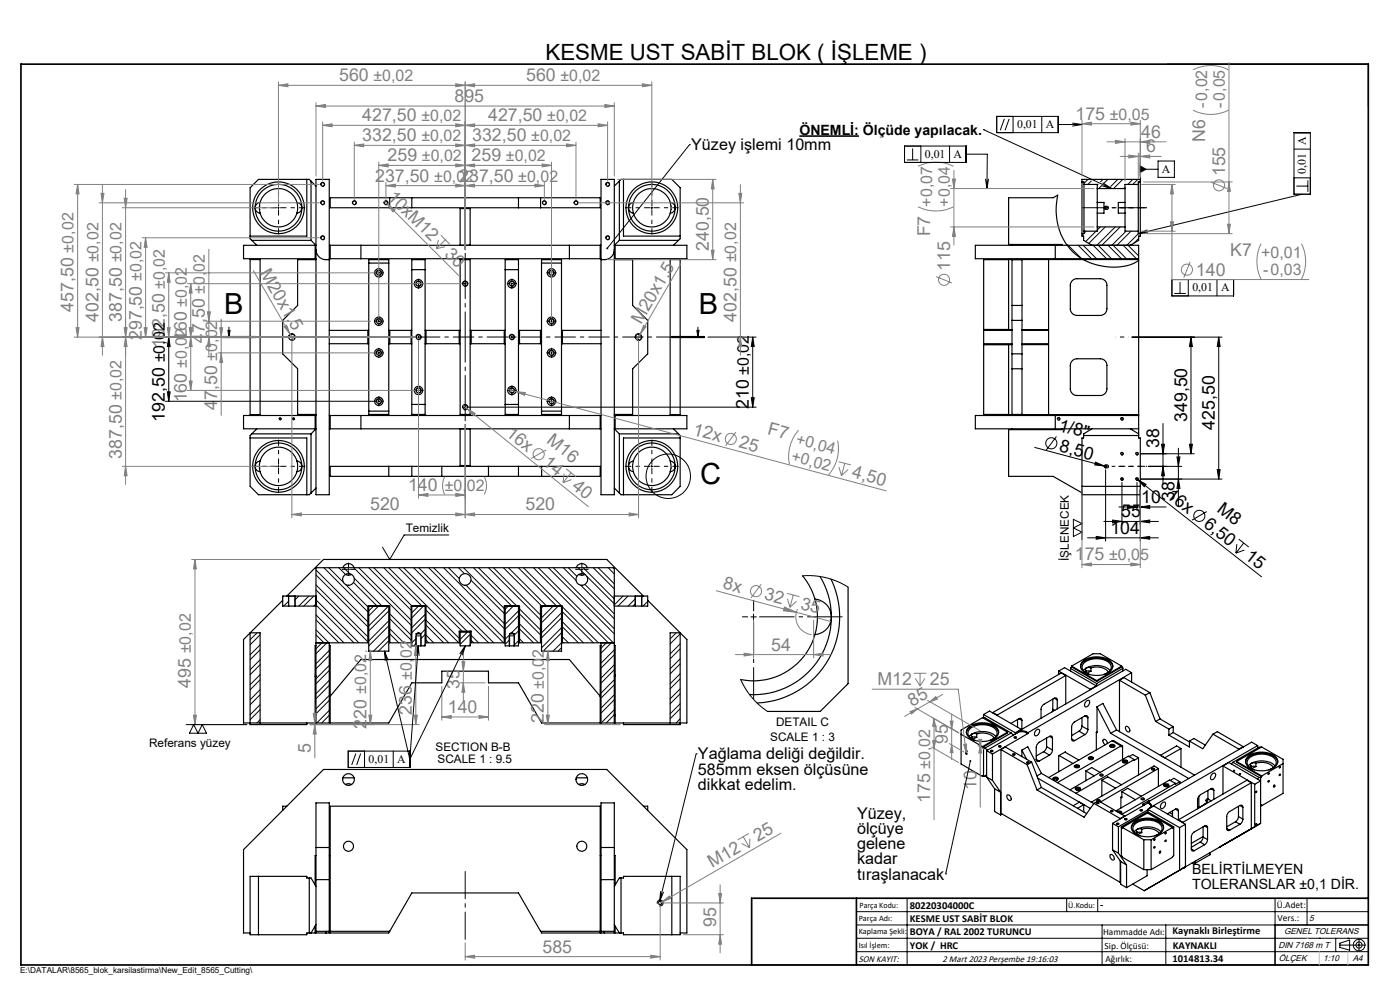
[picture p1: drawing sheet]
<svg xmlns="http://www.w3.org/2000/svg" width="420mm" height="297mm" viewBox="0 0 420 297" stroke-linecap="round" stroke-linejoin="round" font-family="sans-serif">
<defs><g id="words">
<g font-size="8.7">
<text x="67.2" y="94">B</text>
<text x="209.6" y="94">B</text>
<text x="210" y="144.9">C</text>
</g>
<text font-size="6.7" x="163.6" y="18">KESME UST SABİT BLOK ( İŞLEME )</text>
<g font-size="5.3" fill="#808080">
<text x="101.8" y="24.3">560 ±0,02</text>
<text x="157.9" y="24.3">560 ±0,02</text>
<text x="136.4" y="30.6">895</text>
<text x="322.6" y="35.9">175 ±0,05</text>
<text x="108.7" y="36.3">427,50 ±0,02</text>
<text x="146.4" y="36.3">427,50 ±0,02</text>
<text x="342.4" y="41.3">46</text>
<text x="108.7" y="42.3">332,50 ±0,02</text>
<text x="141.7" y="42.3">332,50 ±0,02</text>
<text x="343.8" y="45.7">6</text>
<text x="361.6" y="42.5" transform="rotate(-90 361.6 42.5)">N6 -0,02</text>
<text x="116.3" y="48.4">259 ±0,02</text>
<text x="141.5" y="48.4">259 ±0,02</text>
<text x="367.5" y="52.8" transform="rotate(-90 367.5 52.8)">155</text>
<text x="112.6" y="54.4">237,50 ±0,02</text>
<text x="116" y="59.3" transform="rotate(45 116 59.3)">10xM12</text>
<text x="137.8" y="54.4">237,50 ±0,02</text>
<text x="279.1" y="70.8" transform="rotate(-90 279.1 70.8)">F7 +0,07</text>
<text x="133.2" y="76.4" transform="rotate(45 133.2 76.4)">30</text>
<text x="212.6" y="75.2" transform="rotate(-90 212.6 75.2)">240,50</text>
<text x="369.1" y="76.6">K7 +0,01</text>
<text x="77.9" y="81.8" transform="rotate(60 77.9 81.8)">M20x1.5</text>
<text x="285" y="81.1" transform="rotate(-90 285 81.1)">115</text>
<text x="358.8" y="82.6">140</text>
<text x="22.1" y="93.4" transform="rotate(-90 22.1 93.4)">457,50 ±0,02</text>
<text x="29.6" y="96.4" transform="rotate(-90 29.6 96.4)">402,50 ±0,02</text>
<text x="36.5" y="96.4" transform="rotate(-90 36.5 96.4)">387,50 ±0,02</text>
<text x="42.5" y="101.9" transform="rotate(-90 42.5 101.9)">297,50 ±0,02</text>
<text x="192.3" y="97.4" transform="rotate(-60 192.3 97.4)">M20x1.5</text>
<text x="220.9" y="96.4" transform="rotate(-90 220.9 96.4)">402,50 ±0,02</text>
<text x="49.4" y="104.3" transform="rotate(-90 49.4 104.3)">192,50 ±0,02</text>
<text x="56" y="102.3" transform="rotate(-90 56 102.3)">160 ±0,02</text>
<text x="61.5" y="102.8" transform="rotate(-90 61.5 102.8)">47,50 ±0,02</text>
<text x="56" y="120.6" transform="rotate(-90 56 120.6)">160 ±0,02</text>
<text x="65.2" y="122.9" transform="rotate(-90 65.2 122.9)">47,50 ±0,02</text>
<text x="151.6" y="130.3" transform="rotate(39 151.6 130.3)">16x</text>
<text x="207.7" y="130.3" transform="rotate(15 207.7 130.3)">12x</text>
<text x="230.1" y="130.1" transform="rotate(15 230.1 130.1)">F7 +0,04</text>
<text x="36.5" y="137.5" transform="rotate(-90 36.5 137.5)">387,50 ±0,02</text>
<text x="163.8" y="132.5" transform="rotate(39 163.8 132.5)">M16</text>
<text x="221.4" y="134" transform="rotate(15 221.4 134)">25</text>
<text x="162.6" y="139.2" transform="rotate(39 162.6 139.2)">14</text>
<text x="255.4" y="143" transform="rotate(15 255.4 143)">4,50</text>
<text x="122.4" y="147.1">140 ±0,02</text>
<text x="171.4" y="146.3" transform="rotate(39 171.4 146.3)">40</text>
<text x="111.1" y="153">520</text>
<text x="157.6" y="153">520</text>
<text x="322.5" y="168">175 ±0,05</text>
<text x="216.7" y="176.3" transform="rotate(15 216.7 176.3)">8x</text>
<text x="229" y="179.6" transform="rotate(15 229 179.6)">32</text>
<text x="239.9" y="182.5" transform="rotate(15 239.9 182.5)">35</text>
<text x="231.4" y="195">54</text>
<text x="57.3" y="206.1" transform="rotate(-90 57.3 206.1)">495 ±0,02</text>
<text x="137.8" y="206.4" transform="rotate(-90 137.8 206.4)">35</text>
<text x="263.2" y="205.3">M12</text>
<text x="279" y="205.3">25</text>
<text x="123.6" y="214.2" transform="rotate(-90 123.6 214.2)">236</text>
<text x="134.4" y="213.7">140</text>
<text x="273.7" y="212" transform="rotate(-30 273.7 212)">85</text>
<text x="109.9" y="218.3" transform="rotate(-90 109.9 218.3)">220 ±0,02</text>
<text x="163.2" y="216.7" transform="rotate(-90 163.2 216.7)">220 ±0,02</text>
<text x="93.3" y="225.6" transform="rotate(-90 93.3 225.6)">5</text>
<text x="284.3" y="222.9" transform="rotate(-90 284.3 222.9)">95</text>
<text x="292.9" y="236.9" transform="rotate(-90 292.9 236.9)">10</text>
<text x="279" y="240.7" transform="rotate(-90 279 240.7)">175 ±0,02</text>
<text x="227.3" y="252.3" transform="rotate(-30 227.3 252.3)">25</text>
<text x="213.7" y="260.2" transform="rotate(-30 213.7 260.2)">M12</text>
<text x="214.9" y="277.7" transform="rotate(-90 214.9 277.7)">95</text>
<text x="162.8" y="285.5">585</text>
</g>
<g font-size="5.3">
<text x="224.6" y="122.6" transform="rotate(-90 224.6 122.6)">210 ±0,02</text>
<text x="49.4" y="126.4" transform="rotate(-90 49.4 126.4)">192,50 ±0,02</text>
<text x="317.3" y="129" transform="rotate(15 317.3 129)">1/8&quot;</text>
<text x="356.1" y="126.5" transform="rotate(-90 356.1 126.5)">349,50</text>
<text x="364.4" y="128.8" transform="rotate(-90 364.4 128.8)">425,50</text>
<text x="317.6" y="135.2" transform="rotate(15 317.6 135.2)">8,50</text>
<text x="347.7" y="134.4" transform="rotate(-90 347.7 134.4)">38</text>
<text x="349.7" y="148.9" transform="rotate(38 349.7 148.9)">16x</text>
<text x="336.4" y="155.1">55</text>
<text x="342.4" y="150.7">10</text>
<text x="352.4" y="150.3" transform="rotate(-90 352.4 150.3)">38</text>
<text x="364.9" y="153.2" transform="rotate(38 364.9 153.2)">M8</text>
<text x="333.1" y="160">104</text>
<text x="360.9" y="157.7" transform="rotate(38 360.9 157.7)">6,50</text>
<text x="373.2" y="167.4" transform="rotate(38 373.2 167.4)">15</text>
</g>
<g font-size="4.8" fill="#808080">
<text x="367.5" y="32.4" transform="rotate(-90 367.5 32.4)">-0,05</text>
<text x="285" y="62" transform="rotate(-90 285 62)">+0,04</text>
<text x="379" y="82.6">-0,03</text>
<text x="237.1" y="138.2" transform="rotate(15 237.1 138.2)">+0,02</text>
<text x="123.6" y="203.9" transform="rotate(-90 123.6 203.9)">±0,02</text>
</g>
<g font-size="4.8">
<text x="207.4" y="45.1">Yüzey işlemi 10mm</text>
<text x="209.4" y="227.6">Yağlama deliği değildir.</text>
<text x="209.4" y="232.1">585mm eksen ölçüsüne</text>
<text x="209.4" y="236.7">dikkat edelim.</text>
<text x="257.1" y="245.4">Yüzey,</text>
<text x="257.1" y="249.9">ölçüye</text>
<text x="257.1" y="254.5">gelene</text>
<text x="257.1" y="259">kadar</text>
<text x="257.1" y="263.6">tıraşlanacak</text>
</g>
<g font-size="4.2">
<text x="239.8" y="40.3">ÖNEMLİ: Ölçüde yapılacak.</text>
<text x="357.6" y="262.1">BELİRTİLMEYEN</text>
<text x="357.6" y="266.3">TOLERANSLAR ±0,1 DİR.</text>
</g>
<g font-size="3.5">
<text x="305.1" y="38.4">0,01</text>
<text x="313.7" y="38.4">A</text>
<text x="277.5" y="47.3">0,01</text>
<text x="286.1" y="47.3">A</text>
<text x="391.8" y="43.5" transform="rotate(-90 391.8 43.5)">A</text>
<text x="348.6" y="51.8">A</text>
<text x="391.8" y="52.1" transform="rotate(-90 391.8 52.1)">0,01</text>
<text x="357.7" y="87.3">0,01</text>
<text x="366.3" y="87.3">A</text>
<text x="121.7" y="159.5">Temizlik</text>
<text x="320.6" y="168.1" transform="rotate(-90 320.6 168.1)">İŞLENECEK</text>
<text x="232.8" y="217.6">DETAIL C</text>
<text x="44.7" y="223.9">Referans yüzey</text>
<text x="130.7" y="225.2">SECTION B-B</text>
<text x="231.1" y="222.1">SCALE 1 : 3</text>
<text x="110.6" y="228.7">0,01</text>
<text x="119.2" y="228.7">A</text>
<text x="131.3" y="228.7">SCALE 1 : 9.5</text>
</g>
<g font-size="3.2">
<text x="272.9" y="272.3">80220304000C</text>
<text x="330" y="272.2">-</text>
<text x="272.9" y="280.3">BOYA / RAL 2002 TURUNCU</text>
<text x="272.9" y="276.3">KESME UST SABİT BLOK</text>
<text x="351.8" y="280">Kaynaklı Birleştirme</text>
<text x="272.9" y="284.4">YOK / HRC</text>
<text x="351.9" y="284.3">KAYNAKLI</text>
<text x="351.8" y="288.3">1014813.34</text>
</g>
<g font-size="2.8">
<text x="383" y="272.2">Ü.Adet:</text>
<text x="330.9" y="280.3">Hammadde Adı:</text>
<text x="383.3" y="276">Vers.:</text>
<text x="331.4" y="284.3">Sip. Ölçüsü:</text>
<text x="257.6" y="288.3">SON KAYIT:</text>
<text x="282.8" y="288.3">2 Mart 2023 Perşembe 19:16:03</text>
<text x="331.6" y="288.3">Ağırlık:</text>
</g>
<g font-size="2.6">
<text x="392.8" y="276">5</text>
<text x="385.2" y="279.9">GENEL TOLERANS</text>
<text x="383.5" y="284">DIN 7168 m T</text>
<text x="383.6" y="288.1">ÖLÇEK</text>
<text x="396.9" y="288.1">1:10</text>
<text x="405.8" y="288.1">A4</text>
</g>
<g font-size="2.5">
<text x="257.9" y="272">Parça Kodu:</text>
<text x="320.5" y="272">Ü.Kodu:</text>
<text x="257.6" y="280">Kaplama Şekli:</text>
<text x="257.6" y="276">Parça Adı:</text>
<text x="257.6" y="284.1">Isıl İşlem:</text>
<text x="6.1" y="291.6">E:\DATALAR\8565_blok_karsilastirma\New_Edit_8565_Cutting\</text>
</g>
</g></defs>
<g fill="none" stroke="#000" stroke-width=".35">
<path d="M92 53.8v17h-17M93.3 54.3v17.7M94.8 55.8l-2-2h-15.3l-2.5 2.5v15.2l.5 .5M94.8 53.8h4v94.5h-4zM99.1 59.3h81v3h-81zM116.9 59.3v3M123.5 59.3v3M155.5 59.3v3M162.2 59.3v3M180.3 53.8h4v94.5h-4zM185.8 54.3l.5-.5h15.2l2.5 2.5v15.2l-.4 .5M185.8 54.3v17.7"/>
<path d="M185.8 54.3l-1.5 1.5M187 53.8v17h17M324.6 54.5v15.5M324.6 54.5v-.7h17.5v.7M324.6 54.5h.6v.8M325.2 55.3v14M325.2 55.3h4v1.2M329.2 56.5v4.2M329.2 56.5h8.3M337.5 56.5v4.2M341.5 55.3v14M341.5 55.3h-4v1.2"/>
<path d="M342.1 54.5v15.5M342.1 54.5h-.6v.8M75 77.8h3v46.5h-3zM75.5 72h17.8M75.5 72l1.5 1.5M78 60.7a5.8 5.8 0 0 1 5.6-4.2 5.8 5.8 0 0 1 5.5 4.2M78 60.7a1.61 1.61 0 0 0-1.4 1.6 1.61 1.61 0 0 0 1.4 1.6M78 63.9a5.8 5.8 0 0 0 5.6 4.1 5.8 5.8 0 0 0 5.5-4.1M78 60.7a5.3 5.3 0 0 0 0 3.2M89.1 60.7a1.63 1.63 0 0 1 1.5 1.6M89.1 60.7l.2 1.2-.2 2M90.6 62.3a1.63 1.63 0 0 1-1.5 1.6"/>
<path d="M93.3 72l1.5 1.5h-21.7v4h21.7M94.5 73.5v4M94.8 74.8a3 3 0 0 0 3 3h1M94.8 77.8h-5.5v13.7l-4.5 4.5v10l4.5 4.5v13.7h5.5M98.8 73.5h81.5M98.8 77.5h81.5M99.1 73.5v4M108.3 73.5v4M110.6 77.8h6v46.4h-6zM110.6 78.8h6M123.5 77.8h4v46.4h-4zM138 73.5v-11h3v11"/>
<path d="M138 77.8h3v46.4h-3zM151.6 77.8h3.9v46.4h-3.9zM162.5 77.8h6v46.4h-6zM162.5 78.8h6M170.8 73.5v4M180.1 73.5v4M184.3 74.8a3 3 0 0 1-3 3h-1M184.3 77.8h5.5v13.7l4.5 4.5v10l-4.5 4.5v13.7h-5.5M184.5 73.5v4M185.8 72l-1.5 1.5h21.8v4h-21.8M185.8 72h17.8M188.6 62.3a1.64 1.64 0 0 0 1.4 1.6"/>
<path d="M190 60.7a5.8 5.8 0 0 1 5.5-4.2 5.8 5.8 0 0 1 5.6 4.2M190 60.7a1.64 1.64 0 0 0-1.4 1.6M190 63.9a5.8 5.8 0 0 0 5.5 4.1 5.8 5.8 0 0 0 5.6-4.1M190 60.7l-.2 1.2 .2 2M201 77.8h3v46.5h-3zM201.1 60.7a1.61 1.61 0 0 1 1.4 1.6 1.61 1.61 0 0 1-1.4 1.6M201.1 60.7l.2 1.2-.2 2M203.6 72l-1.6 1.5M292.6 73.5h49v4h-49zM302.6 77.8h-7.5v20.9l8.5 .1M303.6 77.8h3v46.4h-3zM303.6 73.3v.2"/>
<path d="M314.6 77.8v46.5M316.6 73.5v4M318.6 73.5v-.2h-16v-14h13.3l1.4-.8a17.4 17.4 0 0 0 7.2 19M318.6 77.5v.3M324.5 77.5l.4 .2M324.6 70v.8h.5v1.2l2.5 1.5M324.9 77.8a17.9 17.9 0 0 0 16 .7l.7-.5M325.2 69.3v.7h-.6M329.2 63.9v4.1M329.2 60.7h2v3.2h-2M329.2 60.7v3.2M329.2 68v1.3h-4"/>
<path d="M329.2 68h8.3M337.5 60.7h-2v3.2h2M337.5 63.9v4.1M337.5 60.7v3.2M337.5 68v1.3h4M341.5 69.3v.7h.6M342.1 70v.8h-.5v1.2l-2.5 1.5M98.8 99h11.8M110.3 99v4M116.6 99h6.9M116.9 99v4M123.3 99v4"/>
<path d="M123.5 80.8h4M127.5 99h10.5M127.8 99v4M137.8 99v4M141 99h10.6M141.4 99v4M151.3 99v4M151.6 80.8h3.9M155.5 99h7M155.9 99v4M162.1 99v4M168.5 99h11.8"/>
<path d="M168.7 99v4M302.6 98.8v-21h39v53.5h.5v17h-17.5v-17h.5v-1.3l2.5-1.5M303.6 99h-8.5v4h8.5M303.6 96h3M303.6 91.5h3M306.6 99h8M306.6 98.8h8M321.8 84l1-.5h7.3a1.98 1.98 0 0 1 2 2v7a1.97 1.97 0 0 1-2 2h-7a1.98 1.98 0 0 1-2-2v-7.3zM98.8 103h11.8M116.6 103h6.9M127.5 103h10.5M141 103h10.6"/>
<path d="M155.5 103h7M168.5 103h11.8M302.6 103.3h-7.5v20.9h7.5M303.6 103.3h-1v21h39M303.6 106h3M303.6 110.5h3M306.6 103h8M306.6 103.3h8M321.8 108l1.3-.5h7a1.98 1.98 0 0 1 2 2v7a1.97 1.97 0 0 1-2 2h-7a1.98 1.98 0 0 1-2-2v-7.2zM75 131.3h17v17M75.5 130h17.8M77 128.5l-2 2v15.3l2.5 2.5h15.3l.5-.5"/>
<path d="M78 138.2a5.7 5.7 0 0 1 5.6-4.2 5.7 5.7 0 0 1 5.5 4.2M78 138.2a1.59 1.59 0 0 0-1.4 1.6 1.59 1.59 0 0 0 1.4 1.6M78 138.2a5.2 5.2 0 0 0 0 3.2M89.1 138.2a1.57 1.57 0 0 1 1.5 1.6M89.1 138.2l.2 1.2-.2 2M90.6 139.8a1.57 1.57 0 0 1-1.5 1.6M93.3 130v17.8M94.5 124.5v4M94.8 124.5h-21.7v4h21.7l-1.5 1.5M98.8 128.5h81.5M98.8 124.5h81.5M99.1 124.5v4"/>
<path d="M99.1 139.8h81v3h-81zM108.3 124.5v4M110.6 123.2h6M116.6 139.8v3M123.5 139.8v3M123.5 121.2h4M132.5 139.8v3M138 128.5v11h3v-11M146.5 139.8v3M151.6 121.2h3.9M155.5 139.8v3M162.5 123.2h6"/>
<path d="M162.5 139.8v3M170.8 124.5v4M180.1 124.5v4M184.3 124.5h21.8v4h-21.8l1.5 1.5M184.5 124.5v4M185.8 130h17.8M185.8 130v17.8M188.6 139.8a1.57 1.57 0 0 0 1.4 1.6M190 138.2a5.8 5.8 0 0 1 5.5-4.2 5.8 5.8 0 0 1 5.6 4.2M190 138.2a1.57 1.57 0 0 0-1.4 1.6M190 138.2l-.2 1.2 .2 2M201.1 138.2a1.59 1.59 0 0 1 1.4 1.6 1.59 1.59 0 0 1-1.4 1.6"/>
<path d="M201.1 138.2l.2 1.2-.2 2M202 128.5l2 2v15.3l-2.5 2.5h-15.2l-2-2M204 131.3h-17v17M303.6 128.5v.3M316.6 124.5v4M318.6 128.5v.3h-16v14h13.3l8.7 4.9M318.6 124.3v.2M325.1 130.5h16.5M339.1 128.5l2.5 1.5M341.6 124.5h-49v4h49M78 141.4a5.7 5.7 0 0 0 5.6 4.1 5.7 5.7 0 0 0 5.5-4.1M94.8 146.3l-1.5 1.5"/>
<path d="M190 141.4a5.8 5.8 0 0 0 5.5 4.1 5.8 5.8 0 0 0 5.6-4.1M324.6 145.8h17.5M84.8 179.9l-11.7 11.8v25h21.4v-23.2h.3M86 178.6l11-10.9h85l11 10.9M86.6 178.6h1.9M86.6 178.6h-1.8v3h1.8M86.6 178.6v3M88.5 178.6h6.3M88.5 178.6v3M102.9 170.1a1.75 1.75 0 0 1 1.6-1.2 1.75 1.75 0 0 1 1.7 1.2M103.6 172.2a1.76 1.76 0 0 0 1.8 0M172.9 170.1a1.75 1.75 0 0 1 1.6-1.2 1.75 1.75 0 0 1 1.7 1.2"/>
<path d="M173.6 172.2a1.76 1.76 0 0 0 1.8 0M184.3 178.6h6.3M190.6 178.6h1.9M190.6 178.6v3M192.5 178.6h1.8v3h-1.8M192.5 178.6v3M194.3 179.9l11.8 11.8v25h-21.6v-23.2h-.2M240.7 172.6l.4 .4a19.2 19.2 0 0 1 3.4 6.6M244.5 179.6a5.3 5.3 0 0 1 4.9 5.3 5.3 5.3 0 0 1-4.9 5.3M244.5 179.6a18.5 18.5 0 0 1 0 10.6M246 172.8a23.3 23.3 0 0 1-21.1 35.4M249.3 173.6a25.8 25.8 0 0 1-22.2 37.1"/>
<path d="M254.4 176v28.9l-8.3 8.3h-15.8M86.6 181.6h1.9M88.5 181.6h6.3M94.8 192.6h15.5v-11h6.6v11h6.4v-11h4.5v11h10v-3.4h3.6v3.4h9.9v-11h4.6v11h6.2v-11h6.6v11h15.6M98.8 193.5h.3v23.2h17.5l6.9-12.1h9v-3.4h14v3.4h9l7 12.1h17.6v-23.2h.2M98.8 192.6v24.1h-4v-46.6h89.5v46.6h-4v-24.1M110.6 181.6v13.6h6v-13.6M123.5 181.6v12h1.3M124.8 190h1.5M124.8 193.6h1.5M124.8 190l.8-.5 .7 .5M124.8 190v3.6"/>
<path d="M126.3 190v3.6M127.5 181.6v12h-1.2M138 189.2v4.4h3v-4.4M138 189.5h3M151.6 181.6v12h1.3M152.9 190h1.3M152.9 193.6h1.3M152.9 190l.6-.5 .7 .5M152.9 190v3.6M154.2 190v3.6M155.5 181.6v12h-1.3M162.5 181.6v13.6h6v-13.6"/>
<path d="M184.3 181.6h6.3M190.6 181.6h1.9M244.5 190.2a19.2 19.2 0 0 1-22.3 13.5M321.5 199.6l7.5 4.4M321.5 199.9l-.3 .2v1M321.5 199.9l7.5 4.3M321.5 199.6l6.4-3.7h2.2l6.4 3.7M321.5 199.6v.3M324.2 199.8a4.3 4.3 0 0 1 4.8-2.6 4.4 4.4 0 0 1 4.8 2.6M324.7 198.3a6.7 6.7 0 0 1 8.8 .3 2.19 2.19 0 0 1-1.6 3.3 6.5 6.5 0 0 1-7.6-1.5l-.1-1zM336.5 199.9l-7.5 4.3M336.5 199.9l.3 .2v1"/>
<path d="M336.5 199.6v.3M336.5 199.6l-7.5 4.4M78 216.7v-27.1h-3v27.6h17v-.5M94.5 202.2l.3 .5h-.3M94.5 214.2h.3l-.3 .4M99.1 208.7l9.2-11h62.5l9.3 11M184.5 202.2l-.2 .5h.2M184.5 214.2h-.2l.2 .4M187 216.7v.5h17v-27.6h-3v27.1M289.9 219.6a4.2 4.2 0 0 1 4.5-2.7 5 5 0 0 1 5.1 2.4l.1 .3M290.4 218.1a6.8 6.8 0 0 1 8.9 .3 2.31 2.31 0 0 1-1.9 3.4 6.9 6.9 0 0 1-7.1-1.3l-.4-1.3zM291.6 220a6.3 6.3 0 0 1 7.2 .7"/>
<path d="M291.6 220l-.8 .7M291.6 220l-.2 .4 .2 .4M293 220a4.6 4.6 0 0 1 5.2 1.3M293 220l-.8-.2-.6 .2M293 220v1M295.1 215.2h.4l7.9 4.5M295.1 214.1v1.1M295.1 215.2h-.1M295.1 214.1l9.5 5.5M295.1 214.1l1.8-1 9.5 5.5M297.9 213.5l1.3 .8M297.9 213.5v.2"/>
<path d="M299.2 214.3v.2M302.3 219.4l-7.6-4.3-6.4 3.7v10.2l6.4 3.7M302.3 219.4v.3l-7.6 4.3M302.3 219.4l-7.6 4.4M303.4 219.7l-7.9 4.5M303.4 219.7l.6 .6M304.6 219.6v.4M305.3 219.6l1.1-.3 1.5 .3M305.3 219.3l1.3-.3 1.3 .3M305.3 215.6v2.3M305.3 219.3v.3M305.3 219.6l-9.3 5.4"/>
<path d="M305.7 215.4l.6-.1 .3 .6M305.7 215.4l-2.5 1.4M305.7 215.4l.9 .5M306.4 218.6l-1.8 1M306.4 218.6v.1M306.6 215.9v2.7M307.9 219.6l.5 .2M307.9 219.3l.5 .3M307.9 219.3v.3M308.4 219.8l-10.7 6.2M308.4 219.6v.2M310.9 218.8a.61 .61 0 0 1 .9-.1 .61 .61 0 0 1-.1 .9 .8 .8 0 0 1-.4 .8 .8 .8 0 0 1-.9-.2v-.8z"/>
<path d="M315.8 212.6l-.1 .7M315.8 209.5v3.1M315.8 212.6l.6 .3M316.3 209.3l-3.1 1.8-.6 .5-.3 .8v2.9M316.3 209.3l.7-.1 .2 .6M316.3 209.3l.9 .5M317.2 209.8v2.7M317.6 201.1v1M317.6 201.1l9.5 5.5M317.6 201.1l1.8-1 9.5 5.5M319.7 202.5l-1.3-.8-20.5 11.8M319.7 202.5l-20.5 11.8"/>
<path d="M319.7 202.5v8.5M321.2 200.3l7.8 4.6M323.7 219.1l1.8 1.1M323.7 219.1l-2.2 1.3M324.6 217.6l-.2 .8-.7 .7M324.6 215.1v2.5M324.6 217.6l1.8 1M325.5 214.6l-3.3 1.8-.5 .7-.2 .6v3.8M325.5 214.6l.6-.1 .3 .6M325.5 214.6l.9 .5M325.9 201l-.4 .5M325.9 201v.7"/>
<path d="M325.9 200.2l-.9 .8M325.9 200.2a6.3 6.3 0 0 1 7.1 .8M325.9 200.2l-.3 .3 .3 .5M326 210a.6 .6 0 0 1 .9 .1 .6 .6 0 0 1-.1 .9 .77 .77 0 0 1-.5 .8 .77 .77 0 0 1-.9-.3l.1-.8zM326.4 218.6l-.3 .8-.6 .8M326.4 215.1v3.5M326.8 202.1a2.26 2.26 0 0 1-2-2.9 5.9 5.9 0 0 1 7.3-1 1.97 1.97 0 0 1 1.3 2.1 1.97 1.97 0 0 1-1.8 1.7l-.4 .1M327.1 206.6v.1M327.3 200.2a4.6 4.6 0 0 1 5.2 1.3M327.3 201.2l-1.2 .6M327.3 200.2l-.7-.2-.7 .2M327.3 201.2l-.7-.2-.7 .3"/>
<path d="M327.3 200.2v1M328.9 205.6l-1.8 1M328.9 205.6v.1M329 204v.2M329 204.9v.7M329.1 211.8v7.8l-.2-.1M329.1 211.8l4.1 8M329.1 211.8l1.8-1 4.1 8M329.1 219.4l-.2 .1v5.3M333.2 219.8l23.4 13.5M335 218.8l-1.8 1M335 218.8l23.4 13.5"/>
<path d="M335.8 203.9l1.4-.8 7.7 4.5M335.8 203.9v15.4M335.8 203.9l7.8 4.4M336.8 200.3l-7.8 4.6M337.7 217.8a.94 .94 0 0 1 1.1 .5 .94 .94 0 0 1-.2 1.1 1.29 1.29 0 0 1-.9-1.6zM339.5 201.6v2.8M339.5 201.6l-31.1 18M339.5 201.6l-1.8-1-32.4 18.7M343.6 208.3l3.1 7.9M344.9 207.6l-1.3 .7M344.9 207.6l3.1 7.9M346.7 216.2l4 2.3"/>
<path d="M348 215.5l4 2.3M348 215.5l-1.3 .7M350.7 218.5v1.8M352 219.5l-1.3 .8M352 219.5l4.8 2.9M352 217.8l-1.3 .7M352 217.8v1.7M102.9 233.1h3.3M103.6 235.1a1.76 1.76 0 0 1 1.8 0M172.9 233.1h3.3M173.6 235.1a1.76 1.76 0 0 1 1.8 0M288.3 220.1l6.4 3.7"/>
<path d="M289.7 225.5a.26 .26 0 0 1 .4 .2 .26 .26 0 0 1-.3 .3zM291.6 220.8l-.3 .5M291.6 220.8v.7M292.6 221.9a2.31 2.31 0 0 1-2.1-2.9 5.8 5.8 0 0 1 6.9-1.3 1.95 1.95 0 0 1 1.6 1.3 1.95 1.95 0 0 1-.6 2.1l-1.5 .8M293 221l-1.2 .6M293 221l-.8-.2-.6 .2M294.7 224l.4 .2M294.7 223.8v.2M295 232.5l-.3 .2M295.1 232.6h.4M295.1 224.2v8.4M295.1 224.2h.4"/>
<path d="M295.1 232.6l-.4-.2v.3M295.5 224.2l.7 .6M296 232.2l-.5 .4M296 232.4l-.5 .2M296 225l1.7 1M296 232.9l1.7 1M296 225v7.9M296 232.9l2.4 3.5M297.7 233.9l2.5 3.5M297.7 226v7.9M298.4 236.4l1.8 1M298.4 236.4v6.8l1.8 1"/>
<path d="M299.6 223.6l.2-.1a.27 .27 0 0 1 .4 0 .27 .27 0 0 1 0 .4 .27 .27 0 0 1-.4-.1zM300.2 237.4v6.8M300.3 224.6l7.9 4.6M300.3 224.6l1.3-.7 7.9 4.5M300.3 224.6v19.2l35.8 20.6M302.1 238.3a.96 .96 0 0 1 1.1 .5 .96 .96 0 0 1-.2 1.1 1.23 1.23 0 0 1-.9-1.6zM304.3 220.9l.1-.1a.29 .29 0 0 1 .5 .1 .29 .29 0 0 1-.1 .4 .29 .29 0 0 1-.5-.1zM306.6 224.8v2M306.6 224.8l1.4 2.7M306.6 224.8l1.7-1 4.1 8M308.1 228.4h.1a.27 .27 0 0 1 .4-.1 .27 .27 0 0 1 0 .4 .27 .27 0 0 1-.4 0zM308.2 229.2l2.9 7.5"/>
<path d="M309.5 228.4l-1.3 .8M309.5 228.4l2.9 7.6M310.9 227.6v.1a.51 .51 0 0 0 .3 .5 .51 .51 0 0 0 .5-.1M310.9 227.6l.8 .5M311.1 236.7l14.1 8.2 3-4.1M311.3 233.2l15.8 9.1M312.4 236l-1.3 .7M312.4 236l13.6 7.8M312.4 231.8l-1.3 .7M312.4 231.8l15.7 9M313.1 225.3l1.8 1M313.1 225.3l-2.2 1.3"/>
<path d="M314 223.8l-.4 1.1-.5 .4M314 223.8l1.7 1M314 221.2v2.6M314.9 220.7l.5-.1 .3 .6M314.9 220.7l-3.2 1.8-.6 .7-.2 .8v3.6M314.9 226.3l-3.2 1.8M314.9 220.7l.8 .5M315.7 224.8l-.4 1.1-.4 .4M315.7 221.2v3.6M315.9 233.5a.99 .99 0 0 1 1.5 0M316 233.1a.76 .76 0 0 1 .8-.3 .76 .76 0 0 1 .6 .7 .8 .8 0 0 1-.9 .3 .8 .8 0 0 1-.6-.6zM316.4 233.7a.32 .32 0 0 1 .3-.4 .32 .32 0 0 1 .3 .4"/>
<path d="M317 233.7h.1M317.7 226.4l4.2 2.4M319.5 225.4l4.1 2.4M319.6 225.5l-2 1v4.8M321.5 221.5l.2 .5h.7M321.5 221.5l.9 .5M322.3 229.8a.99 .99 0 0 1 1.5 0M322.4 229.4a.77 .77 0 0 1 .8-.3 .77 .77 0 0 1 .6 .7 .82 .82 0 0 1-.9 .3 .82 .82 0 0 1-.6-.6zM322.6 236.2a.84 .84 0 0 1 .9-.3 .84 .84 0 0 1 .6 .6 .84 .84 0 0 1-.8 .3 .84 .84 0 0 1-.7-.6zM322.6 236.5a.99 .99 0 0 1 1.5 0M322.8 230.1a.32 .32 0 0 1 .3-.5 .32 .32 0 0 1 .3 .5M323.1 236.8h-.1a.33 .33 0 0 1 .4-.4 .33 .33 0 0 1 .3 .4h-.1"/>
<path d="M325.5 220.2l-3.1 1.8M325.8 231.1v2.9M325.8 231.1l2.5 1.4M325.8 231.1l1.7-1.1 2.5 1.5M326.5 227a.86 .86 0 0 1 1.5 .3 .83 .83 0 0 1-.8 .4 .83 .83 0 0 1-.7-.7zM326.5 227.3a1.06 1.06 0 0 1 1.5 0M327 227.6a.32 .32 0 0 1 .3-.4 .32 .32 0 0 1 .3 .4M330.1 232.2a.36 .36 0 0 1 .5-.3 .36 .36 0 0 1 .1 .6h-.6zM330.6 233.8v4.8M330.6 233.8l4.1 2.4M330.6 233.8l1.7-1 4.1 2.4M332.2 222.8a.98 .98 0 0 0-1.3-1.1v.7l.7 .8"/>
<path d="M332.9 223.6a1.06 1.06 0 0 1 1.5 0M333.1 223.2a.69 .69 0 0 1 .8-.2 .69 .69 0 0 1 .4 .8 .73 .73 0 0 1-.8 .2 .73 .73 0 0 1-.5-.7zM333.4 223.9a.37 .37 0 0 1 .3-.5 .37 .37 0 0 1 .4 .4l-.1 .1M333.9 222.1l.2-.1 2.7 1.6M334 223.9h.1M336.3 238.9v3.3M336.3 223.6v.2l.5-.2M336.3 223.6l-19.1 11M336.3 223.6l-2.6-1.6-19.1 11M336.5 238.8l-.2 .1M336.5 237.3v1.8l-.2-.2M336.5 237.3l4.1 2.4"/>
<path d="M336.5 237.3l1.8-1 4.1 2.4M336.8 228.1a.75 .75 0 0 1 .8-.4 .75 .75 0 0 1 .6 .8 .83 .83 0 0 1-1.4-.4zM336.8 228.3a1.06 1.06 0 0 1 1.5 0M336.8 223.6v4M337.2 228.6a.32 .32 0 0 1 .3-.4 .32 .32 0 0 1 .3 .4M338.7 226.8l1.1-.7 1.8 1M340.3 227.6l-17.5 10.1M340.3 227.6l-1.8-1-17.5 10.1M341.6 227.1l-1.3 .8v-.3M341.6 227.1v5.1M342.4 239.3a.36 .36 0 0 1 .6-.2 .36 .36 0 0 1 0 .5h-.6zM345.5 230.4a.37 .37 0 0 1 .5-.2 .37 .37 0 0 1 .1 .5h-.5z"/>
<path d="M347.5 230.3l-17.3 10M347.5 230.3v5.4M347.5 230.3l-1.3-.8-18.8 10.9M348.1 226.4l4.9-2.8 1.3 .7-4.9 2.8zM349.1 235.5a.99 .99 0 0 1 1.5 0M349.2 235.1a.81 .81 0 0 1 .8-.2 .81 .81 0 0 1 .6 .6 .78 .78 0 0 1-.9 .3 .78 .78 0 0 1-.5-.7zM349.6 235.8a.34 .34 0 0 1 .3-.5 .34 .34 0 0 1 .3 .4v.1M350.7 220.3l6.1 3.6v-1.8M351.1 233.9l1.1-.6 1.7 1M352.6 234.8l-16.1 9.2M352.6 234.8l-1.8-1-16 9.2M353.9 234.3l-1.3 .8v-.3"/>
<path d="M353.9 234.3v.6M354.3 224.3v5.6M356.8 222.1l1.4-.8 3.4 2M359.7 238.7v3.3M362.4 239.5l-.6 .2 .2 .8M362.4 239.4l-.2 .8-.7 .8M362.4 236.9v2.5M362.4 239.4l1 .6M363.3 236.4l-3.1 1.8-.7 .7-.2 .6v2.9M363.3 236.4l.5-.1 .3 .6M363.3 236.4l.8 .5M363.7 231.9a.62 .62 0 0 1 .9 0 .62 .62 0 0 1 0 .9l-.3 .4a.64 .64 0 0 1-.9 .4 .64 .64 0 0 1-.1-1z"/>
<path d="M363.9 220l1.3-.7 7.8 4.5M363.9 220l7.8 4.5M363.9 220l-3.1 4.4-4-2.3M364.1 236.9v2.7M366.9 229.5v8.5M366.9 229.5l9.5 5.6M366.9 229.5l1.8-1 9.5 5.5-1.8 1.1M369.9 228.5l-.5 .4M369.9 228.5l7.8 4.5M371 228.2l7.5-4.3 6.4 3.7v10.2l-6.4 3.7M371 228.2v.3l7.5 4.3M371 228.2l7.5 4.3"/>
<path d="M371.7 224.5v.1M373 223.8l-1.3 .7M373 223.8v.1M373.7 228.3a4.5 4.5 0 0 1 4.9-2.6 4.4 4.4 0 0 1 4.7 2.6M374.1 227a6.7 6.7 0 0 1 8.9 .2 2.17 2.17 0 0 1-1.4 3.2 6.7 6.7 0 0 1-7.6-1.2l-.3-1.1zM375.4 229.5l-.4 .5M375.4 229.5v.8M375.4 228.8l-.9 .7M375.4 228.8a6.3 6.3 0 0 1 7.1 .7M375.4 228.8l-.3 .4 .3 .3M375.4 234.6l-1.3-.8-20.6 11.9 1.4 .7M375.4 234.6l-20.5 11.8"/>
<path d="M375.4 234.6v13.8l-20.5 11.8M376.3 230.7a2.26 2.26 0 0 1-2-2.9 5.9 5.9 0 0 1 7.3-1.1 1.97 1.97 0 0 1 1.3 2.1 1.97 1.97 0 0 1-1.8 1.7l-.5 .2M376.4 235.1v12.7M376.8 228.7a4.6 4.6 0 0 1 5.2 1.3M376.8 229.8l-1.2 .6M376.8 228.7l-.7-.1-.7 .2M376.8 229.8l-.7-.2-.7 .2M376.8 228.7v1.1M377.3 223.4l-32.5 18.8M377.3 223.4v.8M377.3 223.4l-1.8-1-31.1 18M377.7 233l-.5 .5"/>
<path d="M377.7 233h.5M378.2 233v13.8l-12.4 7.1M378.3 224l-.6-.1-7.8 4.6M378.5 232.5v.3M378.5 232.8l-.3 .2M380.5 234h.2l-.1 .3zM380.5 231.7l.2 .1-.2 .3zM384.9 228.8l-6.4 3.7M86 241.6h-1.2v1.3M94.8 240.6h4v39h-4zM94.8 256.4h-.3v8.8M94.8 254h4"/>
<path d="M98.8 256.4h.3M180.1 256.4h.2M180.3 240.6h4v39h-4zM180.3 254h4M184.3 256.4h.2v8.8M193 241.6h1.3v1.3M300.6 244l-.4 .2M325.1 241.2l-1.8 1M325.1 241.2v2.1M325.1 241.2l-1.3-.8-1.9 1.1M328.2 240.8l7.9 4.5M328.2 240.8l1.3-.8 7.9 4.5"/>
<path d="M329 240.6l.2-.1a.27 .27 0 0 1 .4-.1 .27 .27 0 0 1 0 .4 .27 .27 0 0 1-.4 0zM329.2 240.1a.33 .33 0 0 1 .3-.4 .33 .33 0 0 1 .3 .4v.1M333.1 256.2a.94 .94 0 0 1 1 .4 .94 .94 0 0 1-.2 1.2 1.24 1.24 0 0 1-.8-1.6zM333.8 246.8l1.7 1M333.8 254.7l1.7 1M333.8 246.8v7.9M333.8 254.7l2.4 3.5M335 246.8l.1-.1a.28 .28 0 0 1 .4 0 .28 .28 0 0 1 0 .4 .28 .28 0 0 1-.4 0zM335.1 243.2a.71 .71 0 0 1 .9-.2 .71 .71 0 0 1 .4 .8l-.2 .1M335.4 243.3h.7l.4 .3M335.5 255.7l2.5 3.5M335.5 247.8v7.9"/>
<path d="M335.6 243.5l.5 .1 .1 .2M336.1 245.3v.1M336.1 258v6.4M336.2 258.2l1.8 1M336.2 258.2v6.8l1.8 1M336.7 248l6.4 3.7M336.7 248l7.5-4.3 7.6 4.3M336.7 248v.2l-.3-.2M337.4 244.5l-1.3 .8M337.4 244.5v.2M337.4 245.4l.2-.1a.28 .28 0 0 1 .4 0 .28 .28 0 0 1 0 .4 .28 .28 0 0 1-.4 0zM338 259.2v6.8"/>
<path d="M339.4 248.1a4.3 4.3 0 0 1 4.6-2.6 4.8 4.8 0 0 1 5 2.4l.1 .2M339.9 246.8a6.7 6.7 0 0 1 8.8 .1 2.26 2.26 0 0 1-1.6 3.4 6.8 6.8 0 0 1-7.4-1.3l-.3-1.1zM341.1 249.3l-.4 .5M341.1 249.3v.7M341.1 248.6a6.2 6.2 0 0 1 7.2 .7M341.1 248.6l-.8 .7M341.1 248.6l-.2 .3 .2 .4M342.1 250.5a2.31 2.31 0 0 1-2.1-2.9 5.8 5.8 0 0 1 6.9-1.3 1.95 1.95 0 0 1 1.6 1.3 1.95 1.95 0 0 1-.6 2.1l-1.5 .8M342.1 242.7h.1a.27 .27 0 0 1 .4-.1 .27 .27 0 0 1 0 .4 .27 .27 0 0 1-.4 0zM342.5 249.6l-1.2 .6M342.5 248.5a4.6 4.6 0 0 1 5.2 1.3M342.5 248.5l-.8-.1-.6 .2"/>
<path d="M342.5 249.6l-.8-.2-.6 .2M342.5 248.5v1.1M342.9 241v.5M342.9 241l.5 .2M343.1 251.7v8.9M343.1 251.7h2.2M344.3 242.6l9.6 5.4M344.3 242.6l1.8-1.1 9.5 5.5M344.3 242.6v.7M344.3 242.7l-8.8 5.1M344.4 240.6l-10.6 6.2M344.4 240.6l.4 .3"/>
<path d="M344.4 240.4l.4 .2M344.4 240.4v.2M344.8 240.9l.6 .6M344.8 240.6l.6 .7-.1 .3-.5 .6M344.8 240.6v.3M344.8 242.2v.1M344.9 240.1l-.2-.1-1.8 1M345.3 251.7v8.9M347.9 255.3l.3-.1v.3l-.4 .2zM348.7 240.6a.58 .58 0 0 1 .8-.1 .58 .58 0 0 1 .1 .8 .87 .87 0 0 1-.5 .9 .87 .87 0 0 1-.9-.2v-.7zM349.6 249.6h.2l-.1 .3-.2-.1zM350.9 243.5l.9 .5"/>
<path d="M351.8 248l-6.5 3.7M351.8 248v.2l.3-.2M351.8 243v1.8M352.6 242.5h.7l.2 .5M352.6 242.5l-2.4 1.4M352.6 242.5l.9 .5M353.5 243v2.8M353.9 248v12.8M354.9 246.4v.2M355.6 247l-1.7 1M355.6 247v12.8l-12.3 7.1-3.5-1.9M357.4 254.4l.2 .6 .7-.1"/>
<path d="M357.4 254.4l.9 .5M357.5 258.7h1.1M358.6 258.1v.6M360 252.4l1.4 .7M360 252.4l-2.6 1.5M360.9 250.9l-.2 .8-.7 .7M360.9 250.9l1.4 .7M360.9 247.8v3.1M360.9 250.7l-3.5 2.1M361.4 247.5h.7l.2 .5M361.4 247.5l-3.6 2.3-.4 .9v3.7M361.4 253.1l-3.1 1.8"/>
<path d="M361.4 247.5l.9 .5M361.5 241l-2.2 1.2M361.5 241h.1M362.3 251.6l-.2 .8-.7 .7M362.3 248v3.6M363 255.5v.6l-4.4 2.6M365.8 253.9h.1M368 248.3l.3 .6 .6-.1M368 248.3l.9 .5M370.7 246.3l1.3 .7M370.7 246.3l-2.7 1.5M371.5 244.7l-.2 .8-.6 .8"/>
<path d="M371.5 244.7l1.4 .8M371.5 241.7v3M372 241.4l-3.2 1.9-.5 .5-.3 .8v3.7M372 241.4h.6l.3 .5M372 247l-3.1 1.8M372 241.4l.9 .5M372.9 245.5l-.3 .9-.6 .6M372.9 241.9v3.6M378.2 241.4l.3-.2v.3M378.3 241.4l.2 .1M75 279.6h-1.9v-25l23.9-24h85l24.1 24v25h-2.1M77.5 262.6v17.5"/>
<path d="M92.8 263.1v16.5M94.8 265.6l-1.5-2.5h-1.3v-.5h-17v17.5h17v-.5h2.5v-2.1M94.8 279.1h4M94.8 277.1l-1.5 2.5M94.8 263.6h4M97.8 279.1v.5M99.1 279.1h17.8M116.9 279.1l-.3 .5h-17.5v-38h81v38h-17.6l-.3-.5M116.9 279.1l6.6-11.5h32l6.7 11.5M162.2 279.1h17.9M180.3 279.1h4M180.3 263.6h4"/>
<path d="M181.3 279.1v.5M184.3 265.6l1.5-2.5h1.2v-.5h17v17.5h-17v-.5h-2.5v-2.1M184.3 277.1l1.5 2.5M186.3 263.1v16.5M201.5 262.6v17.5M336.2 264.4h-.1M343.1 260.6h2.2M343.1 260.6l-6.4-3.7-.3-.4v-8.7l7.8-4.5 7.9 4.5v8.7l-.3 .2v.2l-6.5 3.7M344.1 260.6v1.9l-6.1 3.5M354.9 260.2h.1M410.5 277.2h-28v12"/>
<circle cx="96.8" cy="55.3" r=".52"/>
<circle cx="182.3" cy="55.3" r=".52"/>
<circle cx="83.5" cy="62.3" r="7.8"/>
<circle cx="83.5" cy="62.3" r="7"/>
<circle cx="96.8" cy="71.3" r=".51"/>
<circle cx="96.8" cy="60.8" r=".52"/>
<circle cx="106.3" cy="60.8" r=".54"/>
<circle cx="115.8" cy="60.8" r=".54"/>
<circle cx="163.3" cy="60.8" r=".52"/>
<circle cx="172.8" cy="60.8" r=".54"/>
<circle cx="182.3" cy="71.3" r=".51"/>
<circle cx="182.3" cy="60.8" r=".52"/>
<circle cx="195.5" cy="62.3" r="7.8"/>
<circle cx="195.6" cy="62.3" r="7"/>
<circle cx="331.7" cy="62.3" r=".44"/>
<circle cx="113.6" cy="96.3" r="1.24"/>
<circle cx="113.6" cy="81.8" r="1.24"/>
<circle cx="113.7" cy="96.3" r=".7"/>
<circle cx="113.7" cy="81.8" r=".7"/>
<circle cx="125.5" cy="85" r="1.26"/>
<circle cx="125.5" cy="85" r=".69"/>
<circle cx="139.5" cy="85" r=".69"/>
<circle cx="153.5" cy="85" r="1.26"/>
<circle cx="153.6" cy="85" r=".69"/>
<circle cx="165.4" cy="96.3" r="1.26"/>
<circle cx="165.4" cy="81.8" r="1.26"/>
<circle cx="165.4" cy="96.3" r=".7"/>
<circle cx="165.4" cy="81.8" r=".7"/>
<circle cx="87.5" cy="101" r=".93"/>
<circle cx="113.6" cy="105.8" r="1.24"/>
<circle cx="113.7" cy="105.8" r=".69"/>
<circle cx="125.5" cy="117" r="1.26"/>
<circle cx="125.5" cy="117" r=".69"/>
<circle cx="125.6" cy="101" r=".7"/>
<circle cx="153.5" cy="117" r="1.26"/>
<circle cx="153.6" cy="117" r=".69"/>
<circle cx="153.6" cy="101" r=".7"/>
<circle cx="165.4" cy="105.8" r="1.26"/>
<circle cx="165.4" cy="105.8" r=".69"/>
<circle cx="191.5" cy="101" r=".93"/>
<circle cx="83.5" cy="139.8" r="7.8"/>
<circle cx="83.6" cy="139.8" r="7"/>
<circle cx="84" cy="125.5" r=".25"/>
<circle cx="88.1" cy="125.5" r=".25"/>
<circle cx="113.6" cy="120.3" r="1.24"/>
<circle cx="113.7" cy="120.3" r=".69"/>
<circle cx="139.5" cy="122" r=".69"/>
<circle cx="165.4" cy="120.3" r="1.26"/>
<circle cx="165.4" cy="120.3" r=".69"/>
<circle cx="195.5" cy="139.8" r="7.8"/>
<circle cx="195.6" cy="139.8" r="7"/>
<circle cx="317.6" cy="125.5" r=".34"/>
<circle cx="331.7" cy="139.8" r=".43"/>
<circle cx="336.6" cy="125.5" r=".34"/>
<circle cx="336.6" cy="136" r=".33"/>
<circle cx="341.1" cy="136" r=".33"/>
<circle cx="336.6" cy="143.6" r=".32"/>
<circle cx="341.1" cy="143.6" r=".32"/>
<circle cx="104.6" cy="173.7" r="1.75"/>
<circle cx="139.6" cy="173.6" r="1.75"/>
<circle cx="174.6" cy="173.6" r="1.75"/>
<circle cx="104.5" cy="233.6" r="1.75"/>
<circle cx="174.5" cy="233.6" r="1.75"/>
<circle cx="297.5" cy="225.1" r=".29"/>
<circle cx="304.1" cy="226.2" r=".29"/>
<circle cx="370.2" cy="231" r=".13"/>
<circle cx="372" cy="232" r=".13"/>
<circle cx="376.8" cy="237.3" r=".19"/>
<circle cx="382.3" cy="235.7" r=".23"/>
<circle cx="384" cy="232.3" r=".17"/>
<circle cx="384" cy="230" r=".17"/>
<circle cx="104.5" cy="253.6" r="1.5"/>
<circle cx="174.5" cy="253.6" r="1.5"/>
<circle cx="333.5" cy="243.1" r=".29"/>
<circle cx="346.3" cy="251.6" r=".17"/>
<circle cx="346.3" cy="253.9" r=".19"/>
<circle cx="349.7" cy="252" r=".19"/>
<circle cx="376.8" cy="247" r=".19"/>
<circle cx="198" cy="270.6" r=".5"/>
</g>
<g fill="none" stroke="#000" stroke-width=".3">
<path d="M350.2 19.2h60.3v12.6M295 38.8h.1M295 38.8l38.5 17.7M299 34.9h18.5v4.9h-18.5zM301.3 35.6l-1.2 3.4M302.8 35.6l-1.3 3.4M303.9 34.9v4.9M312.5 34.9v4.9M317.5 37.3h7.1M321.8 36.9l2.8 .4M324.6 37.3l-2.8 .5M388.2 39.8h4.9v18.4h-4.9z"/>
<path d="M96.2 55.4a.6 .6 0 0 1 .5-.7 .6 .6 0 0 1 .7 .6 .6 .6 0 0 1-.8 .5M181.7 55.4a.59 .59 0 0 1 .5-.7 .59 .59 0 0 1 .7 .6 .59 .59 0 0 1-.8 .5M206.8 43.4h.1M206.8 43.4l-24.6 31M271.4 43.8h18.4v4.9h-18.4zM272.1 47.9h3.4M273.8 44.5v3.4M276.3 43.8v4.9M284.9 43.8v4.9M289.8 46.2h6.4l-.1 10.3M295.7 53.7l.4 2.8M296.5 53.7l-.4 2.8"/>
<path d="M326.4 53.8l-1.2 1.2M327.4 54.3l-1 1M329.4 55.2l-.2 .3M329.6 56.5l.8-.8 3.1 .8M330.9 53.8l-.7 .7M330.9 54.8l2.6 1.7M332.4 53.8l-1.2 1.1M335.4 53.8l-2.2 2.1M336.8 53.8l-2.7 2.7M337.5 56.1l-.4 .4M339.8 53.8l-1.5 1.5M341.3 53.8l-1.5 1.5"/>
<path d="M342.1 50.7h5.3M342.1 48.8v5.7M342.1 49.7l1.7 1-1.7 1zM347.4 48.3h4.9v4.9h-4.9zM388.2 53.3h4.9M388.2 44.7h4.9M388.9 55.8h3.5M390.6 58.2l-49.1 11.8M392.4 54v3.5M77.8 62.8h.1M77.8 61.8h.1M77.8 62.7v.1"/>
<path d="M83.3 62.3h.5M83.5 62v.5M96.2 71.4a.61 .61 0 0 1 .5-.7 .61 .61 0 0 1 .7 .6 .61 .61 0 0 1-.8 .6M96.2 60.9a.6 .6 0 0 1 .5-.7 .6 .6 0 0 1 .7 .6 .6 .6 0 0 1-.8 .5M105.7 60.9a.59 .59 0 0 1 .5-.7 .59 .59 0 0 1 .7 .6 .59 .59 0 0 1-.7 .5M115.2 60.9a.59 .59 0 0 1 .5-.7 .59 .59 0 0 1 .7 .6 .59 .59 0 0 1-.8 .5M162.7 60.9a.6 .6 0 0 1 .5-.7 .6 .6 0 0 1 .7 .6 .6 .6 0 0 1-.8 .5M172.2 60.9a.59 .59 0 0 1 .5-.7 .59 .59 0 0 1 .7 .6 .59 .59 0 0 1-.8 .5M181.7 71.4a.6 .6 0 0 1 .5-.7 .6 .6 0 0 1 .7 .6 .6 .6 0 0 1-.8 .6M181.7 60.9a.59 .59 0 0 1 .5-.7 .59 .59 0 0 1 .7 .6 .59 .59 0 0 1-.8 .5M195.3 62.3h.5M195.5 62v.5"/>
<path d="M201.3 61.8h.1M201.3 62.8h.1M201.3 62.7v.1M320.5 73.5l3.9 4M323.5 73.5l3.9 4M324.9 73.5l4.1 4M325.1 70l-.5 .5M325.8 69.3l-.6 .6M327.9 73.5l4.1 4M328.8 69.3l-3.1 3.1M329.5 73.5l3.9 4M330.1 68l-.9 .9"/>
<path d="M331.6 68l-5 5M332.4 73.5l4 4M333.9 73.5l4 4M334.6 68l-5.5 5.5M336.1 68l-5.5 5.5M336.9 73.5l4 4M337.8 69.3l-4.2 4.2M338.4 73.5l3.2 3.2M339.3 69.3l-4.2 4.2M341.4 73.5l.2 .2M341.5 70.1l-3.5 3.4M341.6 71.5l-1.4 1.3"/>
<path d="M344.1 68.9l-2.6 1.1M344.3 69.8l-2.8 .2M68.4 99h.6l-.3 2zM68.7 98v3M112.9 96.5a.79 .79 0 0 1 .7-1 .79 .79 0 0 1 .8 .8 .79 .79 0 0 1-.9 .7M112.9 82a.79 .79 0 0 1 .7-1 .79 .79 0 0 1 .8 .8 .79 .79 0 0 1-.9 .7M113.4 81.8h.5M113.4 96.3h.5M113.6 81.5v.5M113.6 96v.5M124.8 85.2a.79 .79 0 0 1 .7-1 .79 .79 0 0 1 .8 .9 .79 .79 0 0 1-1 .7M125.3 85h.5"/>
<path d="M125.6 84.8v.5M138.8 85.2a.79 .79 0 0 1 .7-1 .79 .79 0 0 1 .8 .9 .79 .79 0 0 1-1 .7M139.3 85h.5M139.6 84.8v.5M152.8 85.2a.79 .79 0 0 1 .7-1 .79 .79 0 0 1 .8 .9 .79 .79 0 0 1-.9 .7M153.3 85h.5M153.5 84.8v.5M164.7 96.5a.79 .79 0 0 1 .7-1 .79 .79 0 0 1 .8 .8 .79 .79 0 0 1-1 .7M164.7 82a.79 .79 0 0 1 .7-1 .79 .79 0 0 1 .8 .8 .79 .79 0 0 1-1 .7M165.2 81.8h.5M165.2 96.3h.5M165.5 81.5v.5"/>
<path d="M165.5 96v.5M209.1 99h.6l-.3 2zM209.4 98v3M351.6 83.8h18.5v4.9h-18.5zM352.3 87.9h3.4M354 84.5v3.4M356.5 83.8v4.9M365.1 83.8v4.9M49.6 101h16.1M50.2 117.4h.8l-.4 2.9zM50.6 101l.4 2.9h-.8zM50.6 101v19.3"/>
<path d="M66.7 101h10M66.7 101.2h10M66.7 100.8h10M86.6 101.3a1 1 0 0 1 .9-1.3 1 1 0 0 1 1 1.1 1 1 0 0 1-1.2 .9M87.3 101h.5M87.6 100.8v.5M112.9 106a.79 .79 0 0 1 .7-1 .79 .79 0 0 1 .8 .8 .79 .79 0 0 1-.9 .7M113.4 105.8h.5M113.6 105.5v.5M124.8 101.2a.79 .79 0 0 1 .7-.9 .79 .79 0 0 1 .8 .8 .79 .79 0 0 1-1 .7M124.8 117.2a.79 .79 0 0 1 .7-1 .79 .79 0 0 1 .8 .9 .79 .79 0 0 1-1 .7M125.3 101h.5"/>
<path d="M125.3 117h.5M125.6 100.8v.5M125.6 116.8v.5M152.8 117.2a.79 .79 0 0 1 .7-1 .79 .79 0 0 1 .8 .9 .79 .79 0 0 1-.9 .7M152.8 101.2a.79 .79 0 0 1 .7-.9 .79 .79 0 0 1 .8 .8 .79 .79 0 0 1-.9 .7M153.3 101h.5M153.3 117h.5M153.5 100.8v.5M153.5 116.8v.5M164.7 106a.79 .79 0 0 1 .7-1 .79 .79 0 0 1 .8 .8 .79 .79 0 0 1-1 .7M165.2 105.8h.5M165.5 105.5v.5"/>
<path d="M190.6 101.3a1 1 0 0 1 .8-1.3 1 1 0 0 1 1.1 1.1 1 1 0 0 1-1.2 .9M191.3 101h.5M191.6 100.8v.5M201.4 100.8h10zM201.4 101h10M201.4 101.2h10M212.4 101h14.4M225.4 119.2h.9l-.5 2.8zM225.8 101l.5 2.9h-.9zM225.8 101v21M339.6 101h27M357.3 101l.4 2.9h-.9z"/>
<path d="M357.3 101v35M365.6 101l.4 2.9h-.8zM365.6 101v42.6M49.6 120.3h63M77.8 139.3h.1M83.3 139.8h.5M83.5 139.5v.5M83.7 125.6a.29 .29 0 0 1 .3-.4 .29 .29 0 0 1 .3 .3 .29 .29 0 0 1-.3 .3M87.8 125.6a.29 .29 0 0 1 .2-.4 .29 .29 0 0 1 .4 .3 .29 .29 0 0 1-.4 .3M112.9 120.5a.79 .79 0 0 1 .7-1 .79 .79 0 0 1 .8 .8 .79 .79 0 0 1-.9 .7M113.4 120.3h.5M113.6 120v.5"/>
<path d="M138.8 122.2a.79 .79 0 0 1 .7-1 .79 .79 0 0 1 .8 .9 .79 .79 0 0 1-1 .7M139.3 122h.5M139.6 121.8v.5M140.5 122h86.3M164.7 120.5a.79 .79 0 0 1 .7-1 .79 .79 0 0 1 .8 .8 .79 .79 0 0 1-1 .7M165.2 120.3h.5M165.5 120v.5M195.3 139.8h.5M195.5 139.5v.5M201.3 139.3h.1M310.4 134.1l20.9 5.6M316.9 130.8l-3 4.1"/>
<path d="M317.2 125.6a.4 .4 0 0 1 .4-.5 .4 .4 0 0 1 .4 .5 .4 .4 0 0 1-.5 .3M328.6 138.5l2.7 1.2-2.9-.4zM331.3 139.7l.8 .2M336.2 136.1a.39 .39 0 0 1 .3-.5 .39 .39 0 0 1 .5 .4 .39 .39 0 0 1-.5 .3M336.2 125.6a.4 .4 0 0 1 .3-.5 .4 .4 0 0 1 .5 .5 .4 .4 0 0 1-.5 .3M340.7 136.1a.39 .39 0 0 1 .4-.5 .39 .39 0 0 1 .4 .4 .39 .39 0 0 1-.5 .3M342.1 136h16.2M344.5 139.8h10M348.5 133.1h.9l-.5 2.9zM348.9 139.8l.5 2.8h-.9zM348.9 126.9v18.3M353.1 136.9h.9l-.5 2.9z"/>
<path d="M353.5 134.3v17.6M356.8 133.1h.9l-.4 2.9zM77.8 140.3h.1M201.3 140.3h.1M322 155.6l2.6 1.3-2.6 1.3 2.6 1.3-2.6 1.3zM324.6 146.8v15M331.2 156.3h16.3M331.7 140.8v21.4M333.8 155.9l2.8 .4-2.8 .4zM335.7 151.9h14.1M336.2 143.7a.4 .4 0 0 1 .3-.5 .4 .4 0 0 1 .5 .4 .4 .4 0 0 1-.5 .4M336.6 144.6v12.7"/>
<path d="M338.3 151.5l2.8 .4-2.8 .5zM340.7 143.7a.4 .4 0 0 1 .4-.5 .4 .4 0 0 1 .4 .4 .4 .4 0 0 1-.5 .4M340.8 143.4l.5 .4M341.1 144.6v8.4M341.3 143.8l2.5 1.4-.5 .7zM341.3 143.8l37.2 29.1M342.1 143.6h24.5M342.1 156.3l2.8-.4v.8zM342.1 151.9l2.8-.4v.9zM342.1 146.8v15.4M353.5 143.6l.5 2.8h-.9zM362 153.3l-4.4 2.6"/>
<path d="M365.2 140.8h.8l-.4 2.8zM85.1 178.6l-.3 .4M89.6 178.6l-1.1 1.2M92.6 178.6l-3 3M94.1 178.6l-3 3M94.8 176.8l15.5 15.5M94.8 172.3l15.5 15.6M94.8 179.8l12.9 12.8M94.8 175.3l15.5 15.5M94.8 170.8l15.5 15.6M97.2 170.1l13.1 13.3M98.6 170.1l4.4 4.5"/>
<path d="M101.6 170.1l2 2.1M103.1 170.1l1.8 1.8M103.6 175.2l6.7 6.7M104.3 170.7h.5M104.5 170.4v.5M106 174.6l7.1 7M106.1 170.1l17.2 17.3M106.3 173.3l8.3 8.3M107.6 170.1l15.7 15.7M110.6 170.1l12.7 12.8M112.1 170.1l11.5 11.5M115.1 170.1l11.5 11.5"/>
<path d="M116.6 170.1l21.2 21.2M119.6 170.1l19 19.1M121.1 170.1l19 19.1M124.1 170.1l22.5 22.5M125.6 170.1l22.5 22.5M128.6 170.1l22.5 22.5M130.1 170.1l21.2 21.2M133.1 170.1l18.2 18.3M134.5 170.1l3.3 3.3M134.6 160.3h-13.4l-4.3 7.4-2.1-3.7M137.5 170.1l1.8 1.8M139.1 170.1l12.2 12.3"/>
<path d="M139.8 175.4l11.5 11.5M141.3 173.9l10 10M142 170.1l11.5 11.5M143.5 170.1l11.5 11.5M146.5 170.1l15.6 15.7M148 170.1l14.1 14.2M151 170.1l11.5 11.5M152.5 170.1l11.5 11.5M155.5 170.1l11.5 11.5M157 170.1l11.5 11.5M160 170.1l22.5 22.5M161.5 170.1l22.5 22.5"/>
<path d="M164.5 170.1l19.8 19.9M166 170.1l18.3 18.4M169 170.1l3.8 3.9M170.5 170.1l2.6 2.6M173.5 170.1l2 2.1M174.2 175.4l10.1 10.1M174.3 170.7h.5M174.6 170.4v.5M175 170.1l9.3 9.4M175.5 175.2l8.8 8.8M176 172.7l8.3 8.3M178 170.1l6.3 6.4"/>
<path d="M179.5 170.1l4.8 4.9M182.5 170.1l1.8 1.9M183.9 170.1l.4 .4M186.9 178.6l-2.6 2.7M188.4 178.6l-3 3M190.6 179.5l-2.2 2.1M192.9 178.6l-.4 .5M240.7 172.6l3.4-.1 3.6 .6 3.8 1.3 2.9 1.6M326.2 161.2h21.3M328.9 160.8l2.8 .4-2.8 .4zM342.1 161.2l2.8-.4v.8zM371.1 163.1l-.3 2.7"/>
<path d="M371.6 161.6l3 2.3M373.1 162.8l-2.3 3M373.3 164.8l-2.5 1M77.1 189.6l-2.1 2.1M78 197.7l-3 3M78 190.2l-3 3M78 194.7l-3 3M78 193.2l-3 3M78 199.2l-3 3M86.5 181.6v-3h2v3M86.6 180.2l-1.5 1.4M94.8 190.2l2.4 2.4"/>
<path d="M94.8 185.8l6.9 6.8M94.8 181.3l11.4 11.3M94.8 188.8l3.9 3.8M94.8 184.3l8.4 8.3M94.8 181l-.7 .6M96.6 192.6l-1.8 1.8M98.1 192.6l-3.3 3.3M98.8 194.9l-4 4M98.8 199.4l-4 4M98.8 196.4l-4 4M112.1 181.6l-1.5 1.5M113.6 181.6l-3 3"/>
<path d="M115.4 195.2l7.5 32.3M115.4 195.2l1 2.6M115.4 195.2l.2 2.8M116.6 181.6l-6 6M116.6 186.1l-6 6M116.6 190.6l-4.6 4.6M116.6 195l-.1 .2M116.6 183.1l-6 6M116.6 187.6l-6 6M116.6 192l-3.1 3.2M116.9 190l2.7 2.6M116.9 185.5l6.4 6.3"/>
<path d="M116.9 188.5l4.2 4.1M116.9 184l6.4 6.4M124.7 193.6v-3h1.6v3M124.8 191.3l-1.3 1.3M124.8 192.8l-.7 .8M125.5 193.6l-2.6 33.9M125.5 193.6l.2 2.8M125.5 193.6l-.7 2.8M125.6 181.6l-2.1 2.1M127 181.6l-3.5 3.6M127.5 184.1l-4 4M127.5 188.6l-1.3 1.4"/>
<path d="M127.5 193.1l-.4 .5M127.5 185.6l-4 4M127.5 190.1l-1.2 1.3M127.8 191.8l.8 .8M127.8 187.4l5.3 5.2M127.8 182.9l9.8 9.7M127.8 190.4l2.3 2.2M127.8 185.9l6.8 6.7M139.6 193.6l-16.7 33.9M139.6 193.6l-.9 2.7M139.6 193.6l-1.6 2.3M140.2 189.5l-2.2 2.1"/>
<path d="M141 193.1l-.4 .5M141 190.1l-3 3M141.4 191.9l.7 .7M141.4 190.4l2.2 2.2M152.5 181.6l-.9 1M152.8 193.6v-3h1.5v3M152.9 190.3l-1.3 1.3M152.9 191.8l-1.3 1.3M154 181.6l-2.4 2.5M155.5 183.1l-3.9 4M155.5 187.6l-1.9 1.9M155.5 192.1l-1.3 1.3"/>
<path d="M155.5 184.6l-3.9 4M155.5 189.1l-1.3 1.3M155.9 188.5l4.2 4.1M155.9 184l6.2 6.2M155.9 191.4l1.2 1.2M155.9 187l5.6 5.6M155.9 182.5l6.2 6.3M162.9 181.6l-.4 .6M165.9 181.6l-3.4 3.6M167.5 181.6l-5 5.1M168.5 183.7l-6 5.9M168.5 188.1l-6 6.1"/>
<path d="M168.5 192.6l-2.6 2.6M168.5 185.2l-6 6M168.5 189.6l-5.6 5.6M168.5 194.1l-1.1 1.1M168.7 192.4l.4 .2M168.7 187.9l4.8 4.7M168.7 183.4l9.3 9.2M168.7 190.9l1.8 1.7M168.7 186.4l6.3 6.2M168.7 181.9l10.8 10.7M181.9 192.6l-1.6 1.7M183.4 192.6l-3.1 3.2"/>
<path d="M184.3 194.8l-4 4M184.3 199.2l-4 4M184.3 196.2l-4 4M190.5 181.6v-3h2v3M190.6 180.9l-.7 .7M194.3 180.3l-1.4 1.3M202.8 189.6l-1.8 1.9M204 193l-3 3M204 197.4l-3 3M204 190l-3 3M204 194.4l-3 3M204 199l-3 3"/>
<path d="M225.2 184.9h1.7M226.1 184v1.7M245.2 183.3v.1M245.2 186.3v.2M55.8 217.2h18.2M58.1 217.2l1.3 2.5 1.3-2.5 1.2 2.5h-5.1zM78 211.2l-3 3M78 212.7l-3 3M78 202.2l-3 3M78 206.7l-3 3M78 215.7l-.9 1M78 203.7l-3 3"/>
<path d="M78 208.2l-3 3M98.8 208.4l-4 4M98.8 200.9l-4 4M98.8 205.4l-4 4M98.8 203.9l-4 4M98.8 212.9l-3.8 3.8M98.8 209.9l-4 4M98.8 214.4l-2.3 2.3M184.3 212.7l-4 4M184.3 209.7l-4 4M184.3 203.7l-4 4M184.3 208.2l-4 4"/>
<path d="M184.3 200.7l-4 4M184.3 205.2l-4 4M184.3 214.2l-2.4 2.5M204 201.9l-3 3M204 206.4l-3 3M204 210.9l-3 3M204 215.4l-1.2 1.3M204 203.4l-3 3M204 207.9l-3 3M204 212.4l-3 3M222.2 203.7l1.6 3 1.9 2.5 1.6 1.7 3 2.3M104.5 225.1h18.4v4.9h-18.4z"/>
<path d="M106.8 225.8l-1.3 3.5M108.2 225.8l-1.2 3.5M109.4 225.1v4.9M118 225.1v4.9M208.8 225.9h.1M208.8 225.9l-10.9 44.1M289.7 224.7a.3 .3 0 0 1 .4 .2 .3 .3 0 0 1-.3 .4zM291.1 228.1l-7.4 33.8M297.1 225l.3-.1a.31 .31 0 0 1 .4 0 .31 .31 0 0 1-.1 .5 .31 .31 0 0 1-.4-.2zM299.6 223.6l.5-.1a.3 .3 0 0 1-.2 .5 .3 .3 0 0 1-.3-.4zM303.8 226l.2-.1a.32 .32 0 0 1 .4 0 .32 .32 0 0 1 0 .5 .32 .32 0 0 1-.5-.1zM304.3 220.9l.1-.1a.32 .32 0 0 1 .5 0 .32 .32 0 0 1-.1 .5 .32 .32 0 0 1-.5-.1z"/>
<path d="M308 228.5l.2-.2a.32 .32 0 0 1 .4 0 .32 .32 0 0 1 0 .5 .32 .32 0 0 1-.5-.1zM316.2 233.7h.1M316.2 233.7a.46 .46 0 0 1 .5-.4 .46 .46 0 0 1 .4 .4M322.7 230a.42 .42 0 0 1 .4-.4 .42 .42 0 0 1 .4 .4M322.9 236.7a.42 .42 0 0 1 .5-.4 .42 .42 0 0 1 .4 .4M326.8 227.6a.42 .42 0 0 1 .5-.4 .42 .42 0 0 1 .4 .4M330 232.2a.44 .44 0 0 1 .5-.3 .44 .44 0 0 1 .3 .6h-.6zM333.3 223.9a.42 .42 0 0 1 .4-.5 .42 .42 0 0 1 .4 .5M337.1 228.6a.42 .42 0 0 1 .4-.5 .42 .42 0 0 1 .4 .5M342.3 239.3a.43 .43 0 0 1 .6-.2 .43 .43 0 0 1 .2 .6l-.7-.1zM345.4 230.4a.42 .42 0 0 1 .6-.3 .42 .42 0 0 1 .2 .6h-.6zM349.5 235.7a.42 .42 0 0 1 .4-.4 .42 .42 0 0 1 .4 .4"/>
<path d="M329 240.5l.2-.1a.3 .3 0 0 1 .4 0 .3 .3 0 0 1 0 .5 .3 .3 0 0 1-.4-.1zM329.2 240.2a.44 .44 0 0 1 .3-.6 .44 .44 0 0 1 .6 .4l-.3 .2M333.2 243l.2-.1a.31 .31 0 0 1 .4 0 .31 .31 0 0 1 0 .5 .31 .31 0 0 1-.5-.2zM335 246.7h.1a.32 .32 0 0 1 .5 0 .32 .32 0 0 1-.1 .5 .32 .32 0 0 1-.4-.1zM335.6 243.5h.5l.1 .3M337.4 245.4l.2-.1a.3 .3 0 0 1 .4 0 .3 .3 0 0 1 0 .4 .3 .3 0 0 1-.4 0zM342 242.7l.2-.1a.31 .31 0 0 1 .4 0 .31 .31 0 0 1 .1 .4 .31 .31 0 0 1-.5 0zM347.8 255.2l.1-.1a.23 .23 0 0 1 .3 .3 .23 .23 0 0 1-.4 0zM197.2 270.9a.9 .9 0 0 1 .8-1.2 .9 .9 0 0 1 .9 1 .9 .9 0 0 1-1.1 .8M198.2 267.2l-.3 2.8M199 267.4l-1.1 2.6M256.9 273.2h153.6"/>
<path d="M256.9 277.2h153.6M272.1 269.2v20M283.7 261.9h.1M320 269.2v4M329.3 269.2v4M330.6 277.2v12M349.7 277.2v12M382.5 269.2v20M392.1 269.2v8M225.5 289.2h185M256.9 281.2h153.6M256.9 285.2h153.6"/>
<path d="M395.8 281.2h.1M400.7 281.2v4M402 283.2h7.7M402 282.7l2.9-1v3.1l-2.9-.9zM404.4 281.2h.1M407.7 281.3v3.8"/>
<circle cx="332.1" cy="62.3" r=".49"/>
<circle cx="315.4" cy="132.8" r="1.67"/>
<circle cx="332.1" cy="139.8" r=".48"/>
<circle cx="200.5" cy="142.7" r="6.7"/>
<circle cx="359.8" cy="154.6" r="1.67"/>
<circle cx="370.2" cy="230.9" r=".16"/>
<circle cx="372" cy="232" r=".16"/>
<circle cx="376.9" cy="237.4" r=".2"/>
<circle cx="380.6" cy="234.2" r=".21"/>
<circle cx="380.6" cy="231.9" r=".21"/>
<circle cx="382.3" cy="235.5" r=".26"/>
<circle cx="384" cy="230" r=".2"/>
<circle cx="384" cy="232.3" r=".2"/>
<circle cx="346.3" cy="253.9" r=".21"/>
<circle cx="346.3" cy="251.6" r=".21"/>
<circle cx="349.7" cy="252" r=".21"/>
<circle cx="349.7" cy="249.7" r=".21"/>
<circle cx="376.9" cy="247.1" r=".2"/>
<circle cx="407.7" cy="283.2" r=".93"/>
<circle cx="407.7" cy="283.2" r="1.74"/>
</g>
<g fill="none" stroke="#808080" stroke-width=".3">
<path d="M368.7 18.7v51.3M83.5 25.6l2.9-.5v.9zM83.5 24.5v36.8M83.5 25.6h112M94.8 31.8l2.8-.5v.9zM94.8 30.8v22M94.8 31.8h89.5M96.8 37.6l2.8-.5v.9zM96.8 36.5v17.8M96.8 37.6h85.5M136.7 25.1l2.9 .5-2.9 .4zM136.7 37.1l2.9 .5-2.9 .4z"/>
<path d="M139.6 25.6l2.8-.5v.9zM139.6 37.6l2.8-.5v.9zM139.6 24.5v50.3M179.5 37.1l2.8 .5-2.8 .4zM181.5 31.3l2.8 .5-2.8 .4zM182.3 36.5v17.8M184.3 30.8v22M192.7 25.1l2.8 .5-2.8 .4zM195.5 24.5v36.8M324.6 37.1l2.8-.5v.9zM324.6 36.1v16.7M324.6 37.1h17.5"/>
<path d="M339.3 36.6l2.8 .5-2.8 .4zM342.1 36.1v16.7M357.9 33a11.8 11.8 0 0 0 10.6 0M357.9 20.9a11.8 11.8 0 0 1 10.6 0M22.3 55.3h73.5M23.3 55.3l.4 2.8h-.9zM23.3 55.3v45.7M30.3 58h.9l-.5 2.8zM30.7 55.3v51.2M37.3 59.4h.8l-.4 2.9zM37.7 56.8v88.4M106.3 43.6l2.8-.5v.9z"/>
<path d="M106.3 42.6v17.2M106.3 43.6h66.5M113.6 49.6l2.9-.5v.9zM113.6 48.6v46.7M113.6 49.6h51.9M115.8 55.6l2.8-.4v.9zM115.8 54.6v5.2M115.8 55.6h47.5M136.7 49.1l2.9 .5-2.9 .4zM136.7 55.2l2.9 .4-2.9 .5zM136.7 43.1l2.9 .5-2.9 .4zM139.6 49.6l2.8-.5v.9z"/>
<path d="M139.6 55.6l2.8-.4v.9zM139.6 43.6l2.8-.5v.9zM160.5 55.2l2.8 .4-2.8 .5zM162.6 49.1l2.9 .5-2.9 .4zM163.3 54.6v5.2M165.5 48.6v46.7M170 43.1l2.8 .5-2.8 .4zM172.8 42.6v17.2M185.3 53.8h29.5M213.8 53.8l.4 2.8h-.8zM213.8 53.8v24M221.7 58h.8l-.4 2.8z"/>
<path d="M222.1 55.3v51.2M275.4 49.8a12 12 0 0 1 10.6 0M285.2 56.5h43M285.7 53.7h.9l-.4 2.8zM286.2 51.1v22.3M332.1 42.5h17.7M334.6 42.1l2.9 .4-2.9 .5zM336.1 46.9h12.2M337.5 41.5v12.8M338.7 46.5l2.8 .4-2.8 .4zM341.5 45.9v7.6M342.1 46.9l2.8-.4v.8z"/>
<path d="M342.1 42.5l2.8-.4v.9zM342.5 55.3h10.1M343.1 54.5h26.6M351.6 55.3l.4 2.8h-.8zM351.6 55.3v28.5h41M363.3 54.6l4.8 1.9M368.7 54.5l.4 2.9h-.8zM29.7 60.8h66.1M36.7 62.3h45.8M42.7 71.3h53.1M43.7 71.3l.4 2.8h-.8zM43.7 71.3v29.7"/>
<path d="M62.7 74.7v31.8M115.4 60.4l22.2 22.2M116.2 61.2l2.3 1.7-.6 .6zM131.5 71.9l-.6 2.6M132.3 70.5l2.6 2.7M133.5 73.9l-2.6 .6M133.6 71.9l-2.7 2.6M173.8 60.8h49.3M182.3 77.8h32.5M204.3 79l-12.2 21.2M213.4 75h.8l-.4 2.8zM275.4 62a12 12 0 0 0 10.6 0"/>
<path d="M285.2 68h43M286.2 68l.4 2.8h-.9zM342.5 69.3h10.1M343.1 70h26.6M351.2 66.5h.8l-.4 2.8zM357 78.5l-1.9 4.7M368.3 67.2h.8l-.4 2.8zM378.3 73a11.7 11.7 0 0 0 0 10.6M390.5 73a12 12 0 0 1 0 10.6M22.8 98.2h.9l-.4 2.8zM37.3 98.2h.8l-.4 2.8zM43.3 98.2h.8l-.4 2.8z"/>
<path d="M49.6 81.8h63M50.2 98.2h.8l-.4 2.8zM50.6 81.8v19.2M50.6 81.8l.4 2.8h-.8zM56.2 85h82.3M56.8 98.2h.8l-.4 2.8zM57.2 85l.4 2.8h-.8zM57.2 85v32M61.7 96.3h49.5M62.2 93.4h.9l-.4 2.9zM65.9 98.2h.9l-.4 2.8zM66.4 95.6v28.9"/>
<path d="M76 81.1l11 19.1M85.3 97.9l.7-.4 1 2.7zM193.1 97.5l.7 .4-1.7 2.3zM280.8 82.9l4.8 1.9M30.7 101l.5 2.9h-.9zM37.7 101l.4 2.9h-.8zM56.2 117h68.3M56.8 114.2h.8l-.4 2.8zM57.2 101l.4 2.9h-.8zM62.7 101l.4 2.9h-.9zM65.4 105.8h47.2M66.4 105.8l.4 2.8h-.9z"/>
<path d="M87 100.2l1.1 1.7M87.6 102v53.2M124.5 101h-102.2M125.6 102v47.3M152.3 116.7l2.5 .7M154.8 117.4l2.8 .2-.2 .9zM154.8 117.4l111.1 29.7M191.6 102v53.2M192.1 100.2l-1.1 1.7M212.4 101h10.7M222.1 101l.4 2.9h-.8zM36.7 139.8h45.9"/>
<path d="M37.7 139.8l.4 2.8h-.8zM139 121.6l37.5 30.2M139.6 127.2v28M140.1 122.5l2.5 1.4-.6 .7zM163.8 134.9l-4.5 2.5M220.8 129.5l-3.1 4.1M239.6 128.9a12 12 0 0 0-2.8 10.3M251.3 132a11.8 11.8 0 0 1-2.8 10.3M251.6 138.4l3.7 .9M251.7 140l.7 2.6M253.4 138.9l-1 3.7M87.6 154.2l2.8-.5v.9z"/>
<path d="M87.6 154.2h104M125.6 148.3l2.8-.4v.9zM125.6 148.3h14M133.4 142.9l-.6 2.1v1.1l.6 2.1M136.7 147.9l2.9 .4-2.9 .5zM136.7 153.7l2.9 .5-2.9 .4zM139.6 154.2l2.8-.5v.9zM145.3 142.9l.6 2.4-.1 1.5-.5 1.4M169.2 142l-.3 2.6M169.8 140.5l3 2.4M171.3 141.7l-2.4 2.9M171.4 143.8l-2.5 .8"/>
<path d="M188.7 153.7l2.9 .5-2.9 .4zM254.4 140.7l-2 1.9M324.6 146.8v23.4M342.1 146.8v23.4M57.5 167.7h38.6M58.5 167.7v49.5M58.5 167.7l.4 2.8h-.9zM214.9 177.1l24 6.4M228.4 175.1l-3.1 4.1M236.1 177.8l3.8 1M236.2 179.4l.8 2.6M238 178.3l-1 3.7"/>
<path d="M324.6 169.2l2.8-.5v.9zM324.6 169.2h17.5M339.3 168.7l2.8 .5-2.8 .4zM109.6 195.2h.5M111.1 195.2l.4 2.8h-.8zM111.1 195.2v22M123.8 193.6h2M124.7 193.6l.5 2.8h-.9zM124.7 193.6v23.6M138.6 198.3h.9l-.5 2.9zM139 195.7v14.4M164.4 195.2l.4 2.8h-.9z"/>
<path d="M164.4 195.2v22M220.6 196.2h28.9M223.2 195.8l2.9 .4-2.9 .4zM226.1 185.9v11.3M235.3 181.9l3.6 1.6-3.9-.4zM238.9 183.5l10.3 2.8M239 180.2l-2 1.8M239.3 182.6a5.3 5.3 0 0 0 4.2 7.6M244.1 196.2l2.8-.4v.8zM244.1 185.9v11.3M57.5 217.2h16.5M58 214.3h.9l-.4 2.9z"/>
<path d="M93 217.2h32.8M94 213.8h.9l-.5 2.9zM94.4 217.2l.5 2.8h-.9zM94.4 211.2v16M110.7 214.3h.8l-.4 2.9zM124.3 214.3h.9l-.5 2.9zM132.5 214.9l2.9-.4v.8zM132.5 205.7v10.2M132.5 214.9h14M138 204.6h7.6M139 204.6l.5 2.9h-.9zM143.7 214.5l2.8 .4-2.8 .4z"/>
<path d="M146.5 205.7v10.2M163.3 217.2h22.8M163.9 214.3h.9l-.4 2.9zM261.7 206.5h25.8l2.3 19M273 213.3l2.2-.8-1.8 1.5zM274.1 201.8h3.8M274.5 212.1l13.1 7.5-2.8-1.6M274.6 203.3l1.4 2.3M275.2 212.5l-3.8 2.2M276 201.8v3.8M277.5 203.3l-1.5 2.3M278.3 209.9l15.7 9.1"/>
<path d="M279 210.3l1.7-1.5 .5 .7zM279 210.3l-3.8 2.2M280.2 215.4l.5 2.3h-.9zM280.2 215.4v30.3M282.8 208.1l-3.8 2.2M285 216.1h.9l-.4 2.3zM285.5 214v13.7M279.5 223.9l8.1 4.7M279.8 222h.9l-.5 2.3zM284.8 222.8l4.4 2.6M285.5 223.3l.4 2.3h-.9zM289.1 223.1l.9-.1-.2 2.5z"/>
<path d="M293.4 223.5l1.8 1M293.7 221.6h.8l-.4 2.3zM294.1 223.4l.4 2.3h-.8zM294.1 223.4v18.5M222.5 252.8l2.4 1.2M223 250.8l1.9 3.2M224.6 249.8l-3.3 1.9M225 251.4l-.1 2.6M234.3 249.7l-35.7 20.6M198 271.6v16.1M198.6 270.3l2.2-1.8 .4 .8zM198.6 270.3l-1.1 .6"/>
<path d="M199 270.6h18M215.6 267.8h.9l-.5 2.8zM216 265.2v20.4M139.6 286.7l2.8-.4v.9zM139.6 282.6v5.1M139.6 286.7h58.4M195.2 286.3l2.8 .4-2.8 .5zM205 280.1h12M216 280.1l.5 2.9h-.9z"/>
<circle cx="365.7" cy="55.5" r="1.66"/>
<circle cx="283.2" cy="83.9" r="1.67"/>
<circle cx="356.1" cy="80.8" r="1.67"/>
<circle cx="161.6" cy="136.1" r="1.67"/>
<circle cx="219.2" cy="131.6" r="1.66"/>
<circle cx="226.8" cy="177.2" r="1.66"/>
</g>
<path d="M239.8 40.8h17.9" fill="none" stroke="#000" stroke-width=".47"/>
<g fill="none" stroke="#000" stroke-width=".3" stroke-dasharray="15.2 1.3 1.3 1.3" stroke-linecap="butt">
<path d="M113.2 81.8h-1M113.2 96.3h-1M113.7 81.3v-1M113.7 82.3v1M113.7 95.8v-1M113.7 96.8v1M114.2 81.8h1M114.2 96.3h1M125.1 85h-1M125.6 84.5v-1M125.6 85.5v1M126.1 85h1"/>
<path d="M139.1 85h-.5M139.6 84.5v-.4M139.6 85.5v.5M140.1 85h.4M153.1 85h-1M153.6 84.5v-1M153.6 85.5v1M154.1 85h1M165 81.8h-1M165 96.3h-1M165.5 81.3v-1M165.5 82.3v1"/>
<path d="M165.5 95.8v-1M165.5 96.8v1M166 81.8h1M166 96.3h1M87.1 101h-.7M87.6 100.5v-.7M87.6 101.5v.7M88.1 101h.6M113.2 105.8h-1M113.7 105.3v-1M113.7 106.3v1M113.7 119.8v-1"/>
<path d="M114.2 105.8h1M125.1 101h-.5M125.1 117h-1M125.6 100.5v-.4M125.6 101.5v.5M125.6 116.5v-1M125.6 117.5v1M126.1 101h.4M126.1 117h1M153.1 101h-.5M153.1 117h-1M153.6 100.5v-.4"/>
<path d="M153.6 101.5v.5M153.6 116.5v-1M153.6 117.5v1M154.1 101h.4M154.1 117h1M165 105.8h-1M165.5 105.3v-1M165.5 106.3v1M165.5 119.8v-1M166 105.8h1M191.1 101h-.7M191.6 100.5v-.7"/>
<path d="M191.6 101.5v.7M192.1 101h.6M113.2 120.3h-1M113.7 120.8v1M114.2 120.3h1M139.1 122h-.5M139.6 121.5v-.4M139.6 122.5v.5M140.1 122h.4M165 120.3h-1M165.5 120.8v1M166 120.3h1"/>
<path d="M104.1 170.6h-1.5M104.6 170.1v-1.5M104.6 171.1v1.5M105.1 170.6h1.5M174.1 170.6h-1.5M174.6 170.1v-1.5M174.6 171.1v1.5M175.1 170.6h1.5M224.4 184.9h-1.8M226.1 183.2v-3.4"/>
</g>
<path d="M226.1 186.5v23.1" fill="none" stroke="#000" stroke-width=".3" stroke-dasharray="15.2 1.3 1.3 1.3" stroke-dashoffset="5.6" stroke-linecap="butt"/>
<path d="M227.8 184.9h25" fill="none" stroke="#000" stroke-width=".3" stroke-dasharray="15.2 1.3 1.3 1.3" stroke-dashoffset="4.6" stroke-linecap="butt"/>
<g fill="none" stroke="#000" stroke-width=".3" stroke-dasharray="15.2 1.3 1.3 1.3" stroke-dashoffset="13.4" stroke-linecap="butt">
<path d="M83.1 62.3h-7.5M83.6 61.8v-7.5M83.6 62.8v7.5M84.1 62.3h7.5M195.1 62.3h-7.5M195.6 61.8v-7.5M195.6 62.8v7.5M196.1 62.3h7.5M83.1 139.8h-7.5M83.6 139.3v-7.5M84.1 139.8h7.5M195.1 139.8h-7.5"/>
<path d="M195.6 139.3v-7.5M196.1 139.8h7.5M83.6 140.3v7.5M195.6 140.3v7.5"/>
</g>
<path d="M139.6 281.6v-20.5" fill="none" stroke="#000" stroke-width=".3" stroke-dasharray="15.2 1.3 1.3 1.3" stroke-dashoffset="6.9" stroke-linecap="butt"/>
<path d="M324.7 62.3h19.2" fill="none" stroke="#000" stroke-width=".3" stroke-dasharray="15.2 1.3 1.3 1.3" stroke-dashoffset="7.5" stroke-linecap="butt"/>
<path d="M339.5 62.3h4.6M339.5 139.8h4.6" fill="none" stroke="#000" stroke-width=".3" stroke-dasharray="15.2 1.3 1.3 1.3" stroke-dashoffset="14.8" stroke-linecap="butt"/>
<path d="M333.5 62.3h6M333.5 139.8h6" fill="none" stroke="#000" stroke-width=".3" stroke-dasharray="15.2 1.3 1.3 1.3" stroke-dashoffset="14.1" stroke-linecap="butt"/>
<path d="M335.5 62.3h8M335.5 139.8h8" fill="none" stroke="#000" stroke-width=".3" stroke-dasharray="15.2 1.3 1.3 1.3" stroke-dashoffset="13.1" stroke-linecap="butt"/>
<path d="M139.6 75.8v50.4" fill="none" stroke="#000" stroke-width=".3" stroke-dasharray="15.2 1.3 1.3 1.3" stroke-dashoffset="1.5" stroke-linecap="butt"/>
<path d="M66.7 101h144.7" fill="none" stroke="#000" stroke-width=".3" stroke-dasharray="6.3 1.3 1.3 1.3" stroke-dashoffset="1.9" stroke-linecap="butt"/>
<path d="M338.6 101h-3.9" fill="none" stroke="#000" stroke-width=".3" stroke-dasharray="15.2 1.3 1.3 1.3" stroke-dashoffset="15.2" stroke-linecap="butt"/>
<path d="M6.3 19.2h404.2v270h-404.2zM256.9 269.2v20M410.5 269.2h-185v20" fill="none" stroke="#000" stroke-width=".5"/>
<path d="M392.1 281.2h.1M395.8 285.2v4M404.4 285.2v4" fill="none" stroke="#c0c0c0" stroke-width=".3"/>
<g fill="#000">
<path d="M342.1 49.7l1.7 1-1.7 1z"/>
<path d="M182 74.2v.4l.2-.2-.2 .2a.29 .29 0 0 0 .4 0 .29 .29 0 0 0 0-.4 .29 .29 0 0 0-.4 0zM290.9 227.9a.29 .29 0 0 0 .1 .4 .29 .29 0 0 0 .4-.1 .29 .29 0 0 0-.3-.4v.3v-.3z"/>
</g>
<g fill="#808080">
<path d="M143.7 214.5l2.8 .4-2.8 .4zM132.5 214.9l2.9-.4v.8z"/>
<path d="M94.4 217.2l.5 2.8h-.9zM94 213.8h.9l-.5 2.9z"/>
<path d="M58 214.3h.9l-.4 2.9zM58.5 167.7l.4 2.8h-.9z"/>
<path d="M110.7 214.3h.8l-.4 2.9zM111.1 195.2l.4 2.8h-.8zM124.3 214.3h.9l-.5 2.9zM124.7 193.6l.5 2.8h-.9zM163.9 214.3h.9l-.4 2.9zM164.4 195.2l.4 2.8h-.9zM139 204.6l.5 2.9h-.9zM138.6 198.3h.9l-.5 2.9z"/>
</g>
<g fill="#000">
<path d="M68.4 99h.6l-.3 2zM209.1 99h.6l-.3 2z"/>
<path d="M225.4 119.2h.9l-.5 2.8zM225.8 101l.5 2.9h-.9zM50.2 117.4h.8l-.4 2.9zM50.6 101l.4 2.9h-.8zM356.8 133.1h.9l-.4 2.9zM357.3 101l.4 2.9h-.9zM365.2 140.8h.8l-.4 2.8zM365.6 101l.4 2.9h-.8z"/>
</g>
<path d="M221.7 58h.8l-.4 2.8zM222.1 101l.4 2.9h-.8zM23.3 55.3l.4 2.8h-.9zM22.8 98.2h.9l-.4 2.8zM43.7 71.3l.4 2.8h-.8zM43.3 98.2h.8l-.4 2.8zM30.3 58h.9l-.5 2.8zM30.7 101l.5 2.9h-.9zM37.3 59.4h.8l-.4 2.9zM37.7 101l.4 2.9h-.8z" fill="#808080"/>
<g fill="#000">
<path d="M328.6 138.5l2.7 1.2-2.9-.4zM341.3 143.8l2.5 1.4-.5 .7z"/>
<path d="M348.9 139.8l.5 2.8h-.9zM348.5 133.1h.9l-.5 2.9zM353.5 143.6l.5 2.8h-.9zM353.1 136.9h.9l-.5 2.9z"/>
<path d="M338.3 151.5l2.8 .4-2.8 .5zM342.1 151.9l2.8-.4v.9z"/>
<path d="M342.1 156.3l2.8-.4v.8zM333.8 155.9l2.8 .4-2.8 .4zM342.1 161.2l2.8-.4v.8zM328.9 160.8l2.8 .4-2.8 .4z"/>
</g>
<g fill="#808080">
<path d="M85.3 97.9l.7-.4 1 2.7z"/>
<path d="M235.3 181.9l3.6 1.6-3.9-.4z"/>
<path d="M198.6 270.3l2.2-1.8 .4 .8z"/>
<path d="M193.1 97.5l.7 .4-1.7 2.3z"/>
<path d="M116.2 61.2l2.3 1.7-.6 .6z"/>
<path d="M140.1 122.5l2.5 1.4-.6 .7z"/>
<path d="M154.8 117.4l2.8 .2-.2 .9z"/>
<path d="M136.7 49.1l2.9 .5-2.9 .4zM113.6 49.6l2.9-.5v.9zM136.7 147.9l2.9 .4-2.9 .5zM125.6 148.3l2.8-.4v.9zM136.7 25.1l2.9 .5-2.9 .4zM83.5 25.6l2.9-.5v.9zM136.7 153.7l2.9 .5-2.9 .4zM87.6 154.2l2.8-.5v.9zM136.7 55.2l2.9 .4-2.9 .5zM115.8 55.6l2.8-.4v.9zM136.7 43.1l2.9 .5-2.9 .4zM106.3 43.6l2.8-.5v.9zM136.7 37.1l2.9 .5-2.9 .4zM96.8 37.6l2.8-.5v.9zM342.1 46.9l2.8-.4v.8zM338.7 46.5l2.8 .4-2.8 .4zM342.1 42.5l2.8-.4v.9zM334.6 42.1l2.9 .4-2.9 .5zM339.3 36.6l2.8 .5-2.8 .4zM324.6 37.1l2.8-.5v.9z"/>
<path d="M351.6 55.3l.4 2.8h-.8zM351.2 66.5h.8l-.4 2.8zM289.1 223.1l.7 2.4 .2-2.5z"/>
<path d="M139.6 286.7l2.8-.4v.9zM195.2 286.3l2.8 .4-2.8 .5z"/>
<path d="M279 210.3l1.7-1.5 .5 .7zM273 213.3l2.2-.8-1.8 1.5z"/>
<path d="M368.3 67.2h.8l-.4 2.8zM368.7 54.5l.4 2.9h-.8z"/>
<path d="M62.7 101l.4 2.9h-.9zM62.2 93.4h.9l-.4 2.9zM50.2 98.2h.8l-.4 2.8zM50.6 81.8l.4 2.8h-.8zM66.4 105.8l.4 2.8h-.9zM65.9 98.2h.9l-.4 2.8z"/>
<path d="M285.5 223.3l.4 2.3h-.9zM285 216.1h.9l-.4 2.3z"/>
<path d="M213.8 53.8l.4 2.8h-.8zM213.4 75h.8l-.4 2.8zM57.2 101l.4 2.9h-.8zM56.8 114.2h.8l-.4 2.8zM285.7 53.7h.9l-.4 2.8zM286.2 68l.4 2.8h-.9z"/>
<path d="M216 280.1l.5 2.9h-.9zM215.6 267.8h.9l-.5 2.8z"/>
<path d="M37.3 98.2h.8l-.4 2.8zM37.7 139.8l.4 2.8h-.8zM57.2 85l.4 2.8h-.8zM56.8 98.2h.8l-.4 2.8zM280.2 215.4l.5 2.3h-.9zM279.8 222h.9l-.5 2.3zM294.1 223.4l.4 2.3h-.8zM293.7 221.6h.8l-.4 2.3z"/>
<path d="M139.6 49.6l2.8-.5v.9zM162.6 49.1l2.9 .5-2.9 .4zM139.6 25.6l2.8-.5v.9zM192.7 25.1l2.8 .5-2.8 .4zM139.6 154.2l2.8-.5v.9zM188.7 153.7l2.9 .5-2.9 .4zM94.8 31.8l2.8-.5v.9zM181.5 31.3l2.8 .5-2.8 .4zM139.6 55.6l2.8-.4v.9zM160.5 55.2l2.8 .4-2.8 .5zM139.6 43.6l2.8-.5v.9zM170 43.1l2.8 .5-2.8 .4zM139.6 37.6l2.8-.5v.9zM179.5 37.1l2.8 .5-2.8 .4zM324.6 169.2l2.8-.5v.9zM339.3 168.7l2.8 .5-2.8 .4z"/>
<path d="M223.2 195.8l2.9 .4-2.9 .4zM244.1 196.2l2.8-.4v.8z"/>
</g>
<use href="#words"/>
</svg>
